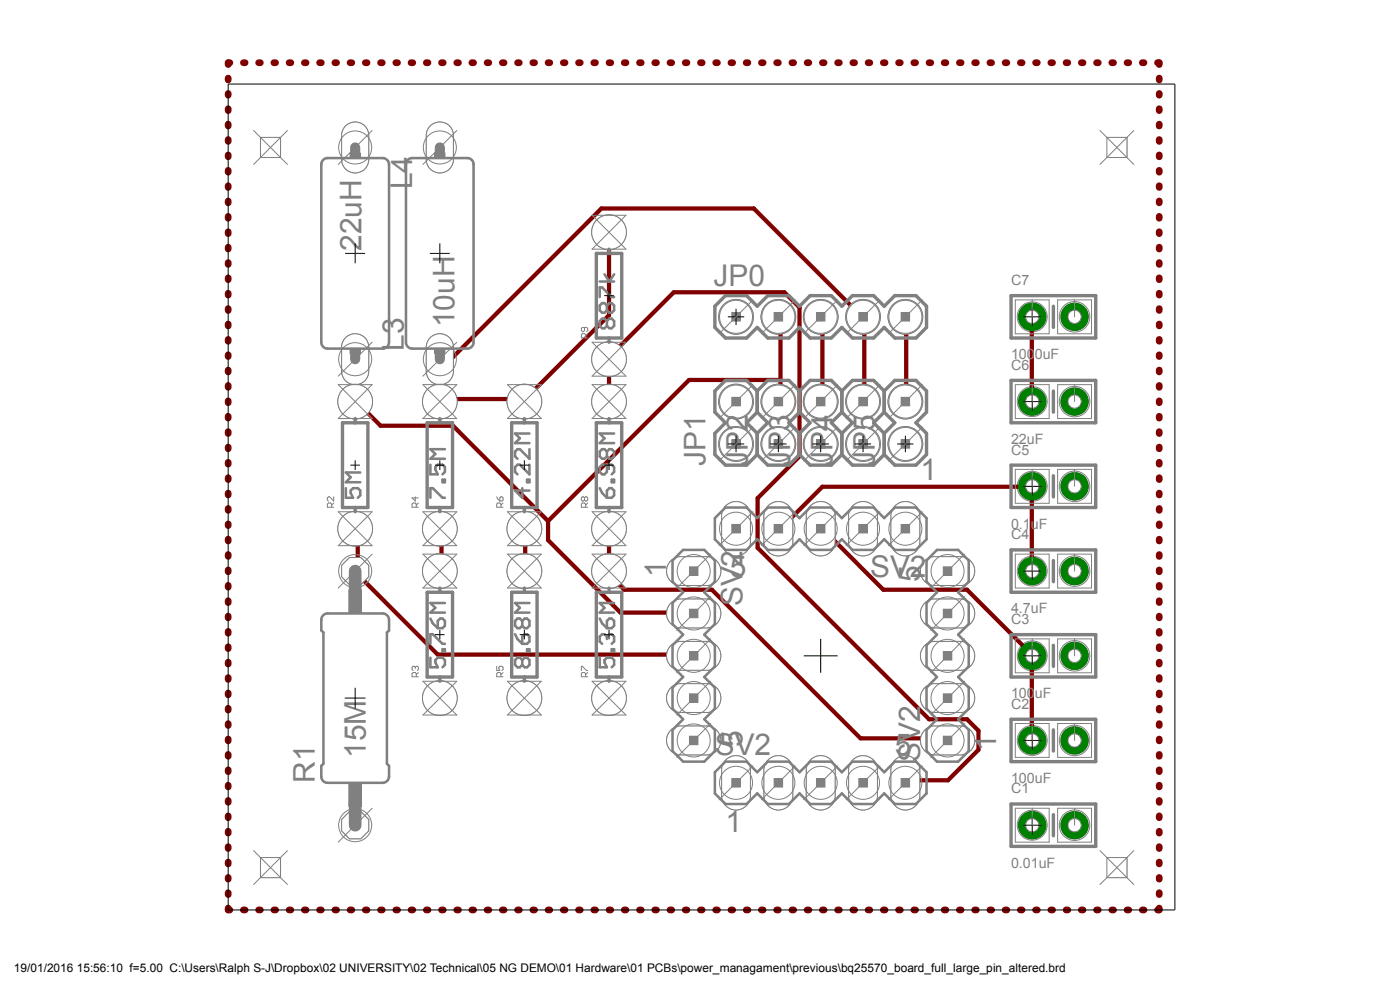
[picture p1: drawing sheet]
<svg xmlns="http://www.w3.org/2000/svg" width="420mm" height="297mm" viewBox="0 0 420 297" stroke-linecap="round" stroke-linejoin="round" font-family="sans-serif">
<defs><g id="words">
<g font-size="9" fill="#808080">
<text x="123.7" y="56.7" transform="rotate(-90 123.7 56.7)">L4</text>
<text x="108.5" y="75.2" transform="rotate(-90 108.5 75.2)">22uH</text>
<text x="214.1" y="85.8">JP0</text>
<text x="136.4" y="98.1" transform="rotate(-90 136.4 98.1)">10uH</text>
<text x="121.2" y="105.1" transform="rotate(-90 121.2 105.1)">L3</text>
<text x="211.7" y="139.8" transform="rotate(-90 211.7 139.8)">JP1</text>
<text x="224.4" y="139.8" transform="rotate(-90 224.4 139.8)">JP2</text>
<text x="237.1" y="139.8" transform="rotate(-90 237.1 139.8)">JP3</text>
<text x="249.8" y="139.8" transform="rotate(-90 249.8 139.8)">JP4</text>
<text x="262.5" y="139.8" transform="rotate(-90 262.5 139.8)">JP5</text>
<text x="276.1" y="143.8">1</text>
<text x="199.9" y="173" transform="rotate(-90 199.9 173)">1</text>
<text x="219" y="173.1">5</text>
<text x="261" y="173.1">SV2</text>
<text x="276.1" y="174.3" transform="rotate(-90 276.1 174.3)">5</text>
<text x="222.7" y="181.7" transform="rotate(-90 222.7 181.7)">SV2</text>
<text x="109.7" y="227.1" transform="rotate(-90 109.7 227.1)">15M</text>
<text x="214.5" y="226.4">SV2</text>
<text x="222.7" y="223.7" transform="rotate(-90 222.7 223.7)">5</text>
<text x="268.4" y="226.4">5</text>
<text x="298.9" y="225.1" transform="rotate(-90 298.9 225.1)">1</text>
<text x="276.1" y="228.3" transform="rotate(-90 276.1 228.3)">SV2</text>
<text x="94.5" y="234.6" transform="rotate(-90 94.5 234.6)">R1</text>
<text x="217.6" y="249.2">1</text>
</g>
<g font-size="4.3" fill="#808080">
<text x="303.3" y="85.4">C7</text>
<text x="303.3" y="107.7">1000uF</text>
<text x="303.3" y="110.8">C6</text>
<text x="303.3" y="136.2">C5</text>
<text x="303.3" y="133.1">22uF</text>
<text x="303.3" y="161.6">C4</text>
<text x="303.3" y="158.5">0.1uF</text>
<text x="303.3" y="183.9">4.7uF</text>
<text x="303.3" y="187">C3</text>
<text x="303.3" y="209.3">100uF</text>
<text x="303.3" y="212.4">C2</text>
<text x="303.3" y="237.8">C1</text>
<text x="303.3" y="234.6">100uF</text>
<text x="303.3" y="260">0.01uF</text>
</g>
<text font-size="3.6" x="4.2" y="291.3">19/01/2016 15:56:10 f=5.00 C:\Users\Ralph S-J\Dropbox\02 UNIVERSITY\02 Technical\05 NG DEMO\01 Hardware\01 PCBs\power_managament\previous\bq25570_board_full_large_pin_altered.brd</text>
</g></defs>
<circle cx="309.7" cy="247.3" r="4.5" fill="none" stroke="#808080" stroke-width=".3"/>
<circle cx="322.4" cy="247.3" r="4.6" fill="#fff"/>
<circle cx="322.4" cy="247.3" r="4.6" fill="none" stroke="#808080" stroke-width=".3"/>
<circle cx="309.7" cy="221.9" r="4.5" fill="#fff"/>
<circle cx="309.7" cy="221.9" r="4.5" fill="none" stroke="#808080" stroke-width=".3"/>
<circle cx="322.4" cy="221.9" r="4.6" fill="#fff"/>
<circle cx="322.4" cy="221.9" r="4.6" fill="none" stroke="#808080" stroke-width=".3"/>
<circle cx="309.7" cy="196.6" r="4.5" fill="#fff"/>
<circle cx="309.7" cy="196.6" r="4.5" fill="none" stroke="#808080" stroke-width=".3"/>
<circle cx="322.4" cy="196.6" r="4.6" fill="#fff"/>
<circle cx="322.4" cy="196.6" r="4.6" fill="none" stroke="#808080" stroke-width=".3"/>
<circle cx="309.7" cy="171.2" r="4.5" fill="#fff"/>
<circle cx="309.7" cy="171.2" r="4.5" fill="none" stroke="#808080" stroke-width=".3"/>
<circle cx="322.4" cy="171.2" r="4.6" fill="#fff"/>
<circle cx="322.4" cy="171.2" r="4.6" fill="none" stroke="#808080" stroke-width=".3"/>
<circle cx="309.7" cy="145.8" r="4.5" fill="#fff"/>
<circle cx="309.7" cy="145.8" r="4.5" fill="none" stroke="#808080" stroke-width=".3"/>
<circle cx="322.4" cy="145.8" r="4.6" fill="#fff"/>
<circle cx="322.4" cy="145.8" r="4.6" fill="none" stroke="#808080" stroke-width=".3"/>
<circle cx="309.7" cy="120.4" r="4.5" fill="#fff"/>
<circle cx="309.7" cy="120.4" r="4.5" fill="none" stroke="#808080" stroke-width=".3"/>
<circle cx="322.4" cy="120.4" r="4.6" fill="#fff"/>
<circle cx="322.4" cy="120.4" r="4.6" fill="none" stroke="#808080" stroke-width=".3"/>
<circle cx="309.7" cy="95" r="4.5" fill="#fff"/>
<circle cx="309.7" cy="95" r="4.5" fill="none" stroke="#808080" stroke-width=".3"/>
<circle cx="322.4" cy="95" r="4.6" fill="#fff"/>
<circle cx="322.4" cy="95" r="4.6" fill="none" stroke="#808080" stroke-width=".3"/>
<circle cx="220.8" cy="95" r="5.2" fill="#fff"/>
<circle cx="220.8" cy="95" r="5.2" fill="none" stroke="#808080" stroke-width=".3"/>
<circle cx="233.5" cy="95" r="5.2" fill="#fff"/>
<circle cx="233.5" cy="95" r="5.2" fill="none" stroke="#808080" stroke-width=".3"/>
<circle cx="246.2" cy="95" r="5.2" fill="#fff"/>
<circle cx="246.2" cy="95" r="5.2" fill="none" stroke="#808080" stroke-width=".3"/>
<circle cx="258.9" cy="95" r="5.2" fill="#fff"/>
<circle cx="258.9" cy="95" r="5.2" fill="none" stroke="#808080" stroke-width=".3"/>
<circle cx="271.6" cy="95" r="5.2" fill="#fff"/>
<circle cx="271.6" cy="95" r="5.2" fill="none" stroke="#808080" stroke-width=".3"/>
<circle cx="233.5" cy="133.1" r="5.2" fill="#fff"/>
<circle cx="233.5" cy="133.1" r="5.2" fill="none" stroke="#808080" stroke-width=".3"/>
<circle cx="233.5" cy="120.4" r="5.2" fill="#fff"/>
<circle cx="233.5" cy="120.4" r="5.2" fill="none" stroke="#808080" stroke-width=".3"/>
<circle cx="246.2" cy="133.1" r="5.2" fill="#fff"/>
<circle cx="246.2" cy="133.1" r="5.2" fill="none" stroke="#808080" stroke-width=".3"/>
<circle cx="246.2" cy="120.4" r="5.2" fill="#fff"/>
<circle cx="246.2" cy="120.4" r="5.2" fill="none" stroke="#808080" stroke-width=".3"/>
<circle cx="258.9" cy="133.1" r="5.2" fill="#fff"/>
<circle cx="258.9" cy="133.1" r="5.2" fill="none" stroke="#808080" stroke-width=".3"/>
<circle cx="258.9" cy="120.4" r="5.2" fill="#fff"/>
<circle cx="258.9" cy="120.4" r="5.2" fill="none" stroke="#808080" stroke-width=".3"/>
<circle cx="271.6" cy="133.1" r="5.2" fill="#fff"/>
<circle cx="271.6" cy="133.1" r="5.2" fill="none" stroke="#808080" stroke-width=".3"/>
<circle cx="271.6" cy="120.4" r="5.2" fill="#fff"/>
<circle cx="271.6" cy="120.4" r="5.2" fill="none" stroke="#808080" stroke-width=".3"/>
<path d="M128.8 101.5a4.1 4.1 0 0 1 4.3-1.3 4.1 4.1 0 0 1 2.9 3.5v7.9a4.1 4.1 0 0 1-4 3.7 4.1 4.1 0 0 1-4.1-3.7v-7.9z" fill-rule="evenodd" fill="#fff"/>
<path d="M128.8 101.5a4.1 4.1 0 0 1 4.3-1.3 4.1 4.1 0 0 1 2.9 3.5v7.9a4.1 4.1 0 0 1-4 3.7 4.1 4.1 0 0 1-4.1-3.7v-7.9z" fill="none" stroke="#808080" stroke-width=".3"/>
<path d="M128.8 38.1a4.1 4.1 0 0 1 4.3-1.4 4.1 4.1 0 0 1 2.9 3.6v7.8a4.1 4.1 0 0 1-4 3.7 4.1 4.1 0 0 1-4.1-3.7v-7.8z" fill-rule="evenodd" fill="#fff"/>
<path d="M128.8 38.1a4.1 4.1 0 0 1 4.3-1.4 4.1 4.1 0 0 1 2.9 3.6v7.8a4.1 4.1 0 0 1-4 3.7 4.1 4.1 0 0 1-4.1-3.7v-7.8z" fill="none" stroke="#808080" stroke-width=".3"/>
<path d="M103.4 38.1a4.1 4.1 0 0 1 4.3-1.4 4.1 4.1 0 0 1 2.9 3.6v7.8a4.1 4.1 0 0 1-4 3.7 4.1 4.1 0 0 1-4.1-3.7v-7.8z" fill-rule="evenodd" fill="#fff"/>
<path d="M103.4 38.1a4.1 4.1 0 0 1 4.3-1.4 4.1 4.1 0 0 1 2.9 3.6v7.8a4.1 4.1 0 0 1-4 3.7 4.1 4.1 0 0 1-4.1-3.7v-7.8z" fill="none" stroke="#808080" stroke-width=".3"/>
<path d="M103.4 101.5a4.1 4.1 0 0 1 4.3-1.3 4.1 4.1 0 0 1 2.9 3.5v7.9a4.1 4.1 0 0 1-4 3.7 4.1 4.1 0 0 1-4.1-3.7v-7.9z" fill-rule="evenodd" fill="#fff"/>
<path d="M103.4 101.5a4.1 4.1 0 0 1 4.3-1.3 4.1 4.1 0 0 1 2.9 3.5v7.9a4.1 4.1 0 0 1-4 3.7 4.1 4.1 0 0 1-4.1-3.7v-7.9z" fill="none" stroke="#808080" stroke-width=".3"/>
<circle cx="106.6" cy="247.3" r="4.4" fill="#fff"/>
<circle cx="106.6" cy="247.3" r="4.4" fill="none" stroke="#808080" stroke-width=".3"/>
<circle cx="106.6" cy="171.2" r="4.4" fill="#fff"/>
<circle cx="106.6" cy="171.2" r="4.4" fill="none" stroke="#808080" stroke-width=".3"/>
<circle cx="106.6" cy="158.5" r="5.2" fill="#fff"/>
<circle cx="106.6" cy="158.5" r="5.2" fill="none" stroke="#808080" stroke-width=".3"/>
<circle cx="106.6" cy="120.4" r="5.2" fill="#fff"/>
<circle cx="106.6" cy="120.4" r="5.2" fill="none" stroke="#808080" stroke-width=".3"/>
<circle cx="132" cy="209.2" r="5.2" fill="#fff"/>
<circle cx="132" cy="209.2" r="5.2" fill="none" stroke="#808080" stroke-width=".3"/>
<circle cx="132" cy="171.2" r="5.2" fill="#fff"/>
<circle cx="132" cy="171.2" r="5.2" fill="none" stroke="#808080" stroke-width=".3"/>
<circle cx="132" cy="158.5" r="5.2" fill="#fff"/>
<circle cx="132" cy="158.5" r="5.2" fill="none" stroke="#808080" stroke-width=".3"/>
<circle cx="132" cy="120.4" r="5.2" fill="#fff"/>
<circle cx="132" cy="120.4" r="5.2" fill="none" stroke="#808080" stroke-width=".3"/>
<circle cx="157.3" cy="209.2" r="5.2" fill="#fff"/>
<circle cx="157.3" cy="209.2" r="5.2" fill="none" stroke="#808080" stroke-width=".3"/>
<circle cx="157.3" cy="171.2" r="5.2" fill="#fff"/>
<circle cx="157.3" cy="171.2" r="5.2" fill="none" stroke="#808080" stroke-width=".3"/>
<circle cx="157.3" cy="158.5" r="5.2" fill="#fff"/>
<circle cx="157.3" cy="158.5" r="5.2" fill="none" stroke="#808080" stroke-width=".3"/>
<circle cx="157.3" cy="120.4" r="5.2" fill="#fff"/>
<circle cx="157.3" cy="120.4" r="5.2" fill="none" stroke="#808080" stroke-width=".3"/>
<circle cx="182.7" cy="209.2" r="5.2" fill="#fff"/>
<circle cx="182.7" cy="209.2" r="5.2" fill="none" stroke="#808080" stroke-width=".3"/>
<circle cx="182.7" cy="171.2" r="5.2" fill="#fff"/>
<circle cx="182.7" cy="171.2" r="5.2" fill="none" stroke="#808080" stroke-width=".3"/>
<circle cx="182.7" cy="158.5" r="5.2" fill="#fff"/>
<circle cx="182.7" cy="158.5" r="5.2" fill="none" stroke="#808080" stroke-width=".3"/>
<circle cx="182.7" cy="120.4" r="5.2" fill="#fff"/>
<circle cx="182.7" cy="120.4" r="5.2" fill="none" stroke="#808080" stroke-width=".3"/>
<circle cx="182.7" cy="107.7" r="5.2" fill="#fff"/>
<circle cx="182.7" cy="107.7" r="5.2" fill="none" stroke="#808080" stroke-width=".3"/>
<circle cx="182.7" cy="69.6" r="5.2" fill="#fff"/>
<circle cx="182.7" cy="69.6" r="5.2" fill="none" stroke="#808080" stroke-width=".3"/>
<path d="M218.1 227.5a4.3 4.3 0 0 1 7 2.9v8.4a4.3 4.3 0 0 1-4.3 4 4.3 4.3 0 0 1-4.3-4v-8.4a4.6 4.6 0 0 1 1.6-2.9z" fill-rule="evenodd" fill="#fff"/>
<path d="M218.1 227.5a4.3 4.3 0 0 1 7 2.9v8.4a4.3 4.3 0 0 1-4.3 4 4.3 4.3 0 0 1-4.3-4v-8.4a4.6 4.6 0 0 1 1.6-2.9z" fill="none" stroke="#808080" stroke-width=".3"/>
<path d="M230.8 227.5a4.3 4.3 0 0 1 7 2.9v8.4a4.3 4.3 0 0 1-4.3 4 4.3 4.3 0 0 1-4.3-4v-8.4a4.6 4.6 0 0 1 1.6-2.9z" fill-rule="evenodd" fill="#fff"/>
<path d="M230.8 227.5a4.3 4.3 0 0 1 7 2.9v8.4a4.3 4.3 0 0 1-4.3 4 4.3 4.3 0 0 1-4.3-4v-8.4a4.6 4.6 0 0 1 1.6-2.9z" fill="none" stroke="#808080" stroke-width=".3"/>
<path d="M243.5 227.5a4.3 4.3 0 0 1 7 2.9v8.4a4.3 4.3 0 0 1-4.3 4 4.3 4.3 0 0 1-4.3-4v-8.4a4.6 4.6 0 0 1 1.6-2.9z" fill-rule="evenodd" fill="#fff"/>
<path d="M242.9 228a4.3 4.3 0 0 1 4.6-1.3 4.3 4.3 0 0 1 3 3.7v8.4a4.3 4.3 0 0 1-4.3 4 4.3 4.3 0 0 1-4.3-4v-8.4l.2-.9z" fill="none" stroke="#808080" stroke-width=".3"/>
<path d="M256.2 227.5a4.3 4.3 0 0 1 7 2.9v8.4a4.3 4.3 0 0 1-4.3 4 4.3 4.3 0 0 1-4.3-4v-8.4a4.6 4.6 0 0 1 1.6-2.9z" fill-rule="evenodd" fill="#fff"/>
<path d="M255.6 228a4.3 4.3 0 0 1 4.6-1.3 4.3 4.3 0 0 1 3 3.7v8.4a4.3 4.3 0 0 1-4.3 4 4.3 4.3 0 0 1-4.3-4v-8.4l.2-.9z" fill="none" stroke="#808080" stroke-width=".3"/>
<path d="M268.9 227.5a4.3 4.3 0 0 1 7 2.9v8.4a4.3 4.3 0 0 1-4.3 4 4.3 4.3 0 0 1-4.3-4v-8.4a4.6 4.6 0 0 1 1.6-2.9z" fill-rule="evenodd" fill="#fff"/>
<path d="M268.3 228a4.3 4.3 0 0 1 4.6-1.3 4.3 4.3 0 0 1 3 3.7v8.4a4.3 4.3 0 0 1-4.3 4 4.3 4.3 0 0 1-4.3-4v-8.4l.2-.9z" fill="none" stroke="#808080" stroke-width=".3"/>
<path d="M268.9 151.3a4.3 4.3 0 0 1 7 2.9v8.5a4.3 4.3 0 0 1-4.3 3.9 4.3 4.3 0 0 1-4.3-3.9v-8.5a4.6 4.6 0 0 1 1.6-2.9z" fill-rule="evenodd" fill="#fff"/>
<path d="M268.3 151.9a4.3 4.3 0 0 1 4.6-1.4 4.3 4.3 0 0 1 3 3.7v8.5a4.3 4.3 0 0 1-4.3 3.9 4.3 4.3 0 0 1-4.3-3.9v-8.5l.2-.8z" fill="none" stroke="#808080" stroke-width=".3"/>
<path d="M256.2 151.3a4.3 4.3 0 0 1 7 2.9v8.5a4.3 4.3 0 0 1-4.3 3.9 4.3 4.3 0 0 1-4.3-3.9v-8.5a4.6 4.6 0 0 1 1.6-2.9z" fill-rule="evenodd" fill="#fff"/>
<path d="M255.6 151.9a4.3 4.3 0 0 1 4.6-1.4 4.3 4.3 0 0 1 3 3.7v8.5a4.3 4.3 0 0 1-4.3 3.9 4.3 4.3 0 0 1-4.3-3.9v-8.5l.2-.8z" fill="none" stroke="#808080" stroke-width=".3"/>
<path d="M243.5 151.3a4.3 4.3 0 0 1 7 2.9v8.5a4.3 4.3 0 0 1-4.3 3.9 4.3 4.3 0 0 1-4.3-3.9v-8.5a4.6 4.6 0 0 1 1.6-2.9z" fill-rule="evenodd" fill="#fff"/>
<path d="M242.9 151.9a4.3 4.3 0 0 1 4.6-1.4 4.3 4.3 0 0 1 3 3.7v8.5a4.3 4.3 0 0 1-4.3 3.9 4.3 4.3 0 0 1-4.3-3.9v-8.5l.2-.8z" fill="none" stroke="#808080" stroke-width=".3"/>
<path d="M230.8 151.3a4.3 4.3 0 0 1 7 2.9v8.5a4.3 4.3 0 0 1-4.3 3.9 4.3 4.3 0 0 1-4.3-3.9v-8.5a4.6 4.6 0 0 1 1.6-2.9z" fill-rule="evenodd" fill="#fff"/>
<path d="M230.8 151.3a4.3 4.3 0 0 1 7 2.9v8.5a4.3 4.3 0 0 1-4.3 3.9 4.3 4.3 0 0 1-4.3-3.9v-8.5a4.6 4.6 0 0 1 1.6-2.9z" fill="none" stroke="#808080" stroke-width=".3"/>
<path d="M218.1 151.3a4.3 4.3 0 0 1 7 2.9v8.5a4.3 4.3 0 0 1-4.3 3.9 4.3 4.3 0 0 1-4.3-3.9v-8.5a4.6 4.6 0 0 1 1.6-2.9z" fill-rule="evenodd" fill="#fff"/>
<path d="M218.1 151.3a4.3 4.3 0 0 1 7 2.9v8.5a4.3 4.3 0 0 1-4.3 3.9 4.3 4.3 0 0 1-4.3-3.9v-8.5a4.6 4.6 0 0 1 1.6-2.9z" fill="none" stroke="#808080" stroke-width=".3"/>
<path d="M201 168.4a4.6 4.6 0 0 1 2.9-1.6h8.4a4.3 4.3 0 0 1 4 4.4 4.3 4.3 0 0 1-4 4.3h-8.4a4.4 4.4 0 0 1-2.9-7.1z" fill-rule="evenodd" fill="#fff"/>
<path d="M201.5 167.8l1.5-.8 .9-.2h8.4a4.3 4.3 0 0 1 4 4.4 4.3 4.3 0 0 1-4 4.3h-8.4a4.3 4.3 0 0 1-3.7-3.1 4.3 4.3 0 0 1 1.3-4.6z" fill="none" stroke="#808080" stroke-width=".3"/>
<path d="M201 181.1a4.6 4.6 0 0 1 2.9-1.6h8.4a4.3 4.3 0 0 1 4 4.4 4.3 4.3 0 0 1-4 4.3h-8.4a4.4 4.4 0 0 1-2.9-7.1z" fill-rule="evenodd" fill="#fff"/>
<path d="M201.5 180.5l1.5-.8 .9-.2h8.4a4.3 4.3 0 0 1 4 4.4 4.3 4.3 0 0 1-4 4.3h-8.4a4.3 4.3 0 0 1-3.7-3.1 4.3 4.3 0 0 1 1.3-4.6z" fill="none" stroke="#808080" stroke-width=".3"/>
<path d="M201 193.8a4.6 4.6 0 0 1 2.9-1.6h8.4a4.3 4.3 0 0 1 4 4.4 4.3 4.3 0 0 1-4 4.3h-8.4a4.4 4.4 0 0 1-2.9-7.1z" fill-rule="evenodd" fill="#fff"/>
<path d="M201.5 193.2l1.5-.8 .9-.2h8.4a4.3 4.3 0 0 1 4 4.4 4.3 4.3 0 0 1-4 4.3h-8.4a4.3 4.3 0 0 1-3.7-3.1 4.3 4.3 0 0 1 1.3-4.6z" fill="none" stroke="#808080" stroke-width=".3"/>
<path d="M201 206.5a4.6 4.6 0 0 1 2.9-1.6h8.4a4.3 4.3 0 0 1 4 4.3 4.3 4.3 0 0 1-4 4.3h-8.4a4.4 4.4 0 0 1-2.9-7z" fill-rule="evenodd" fill="#fff"/>
<path d="M201.5 205.9l1.5-.8 .9-.2h8.4a4.3 4.3 0 0 1 4 4.3 4.3 4.3 0 0 1-4 4.3h-8.4a4.3 4.3 0 0 1-3.7-3 4.3 4.3 0 0 1 1.3-4.6z" fill="none" stroke="#808080" stroke-width=".3"/>
<path d="M201.5 218.6l1.5-.8 .9-.2h8.4a4.3 4.3 0 0 1 4 4.3 4.3 4.3 0 0 1-4 4.3h-8.4a4.3 4.3 0 0 1-3.7-3 4.3 4.3 0 0 1 1.3-4.6z" fill-rule="evenodd" fill="#fff"/>
<path d="M201.5 218.6l1.5-.8 .9-.2h8.4a4.3 4.3 0 0 1 4 4.3 4.3 4.3 0 0 1-4 4.3h-8.4a4.3 4.3 0 0 1-3.7-3 4.3 4.3 0 0 1 1.3-4.6z" fill="none" stroke="#808080" stroke-width=".3"/>
<path d="M277.7 218.6l1.5-.8 .8-.2h8.5a4.3 4.3 0 0 1 3.9 4.3 4.3 4.3 0 0 1-3.9 4.3h-8.5a4.3 4.3 0 0 1-3.7-3 4.3 4.3 0 0 1 1.4-4.6z" fill-rule="evenodd" fill="#fff"/>
<path d="M277.7 218.6l1.5-.8 .8-.2h8.5a4.3 4.3 0 0 1 3.9 4.3 4.3 4.3 0 0 1-3.9 4.3h-8.5a4.3 4.3 0 0 1-3.7-3 4.3 4.3 0 0 1 1.4-4.6z" fill="none" stroke="#808080" stroke-width=".3"/>
<path d="M277.1 206.5a4.6 4.6 0 0 1 2.9-1.6h8.5a4.3 4.3 0 0 1 3.9 4.3 4.3 4.3 0 0 1-3.9 4.3h-8.5a4.4 4.4 0 0 1-2.9-7z" fill-rule="evenodd" fill="#fff"/>
<path d="M277.7 205.9l1.5-.8 .8-.2h8.5a4.3 4.3 0 0 1 3.9 4.3 4.3 4.3 0 0 1-3.9 4.3h-8.5a4.3 4.3 0 0 1-3.7-3 4.3 4.3 0 0 1 1.4-4.6z" fill="none" stroke="#808080" stroke-width=".3"/>
<path d="M277.1 193.8a4.6 4.6 0 0 1 2.9-1.6h8.5a4.3 4.3 0 0 1 3.9 4.4 4.3 4.3 0 0 1-3.9 4.3h-8.5a4.4 4.4 0 0 1-2.9-7.1z" fill-rule="evenodd" fill="#fff"/>
<path d="M277.7 193.2l1.5-.8 .8-.2h8.5a4.3 4.3 0 0 1 3.9 4.4 4.3 4.3 0 0 1-3.9 4.3h-8.5a4.3 4.3 0 0 1-3.7-3.1 4.3 4.3 0 0 1 1.4-4.6z" fill="none" stroke="#808080" stroke-width=".3"/>
<path d="M277.1 181.1a4.6 4.6 0 0 1 2.9-1.6h8.5a4.3 4.3 0 0 1 3.9 4.4 4.3 4.3 0 0 1-3.9 4.3h-8.5a4.4 4.4 0 0 1-2.9-7.1z" fill-rule="evenodd" fill="#fff"/>
<path d="M277.7 180.5l1.5-.8 .8-.2h8.5a4.3 4.3 0 0 1 3.9 4.4 4.3 4.3 0 0 1-3.9 4.3h-8.5a4.3 4.3 0 0 1-3.7-3.1 4.3 4.3 0 0 1 1.4-4.6z" fill="none" stroke="#808080" stroke-width=".3"/>
<path d="M277.1 168.4a4.6 4.6 0 0 1 2.9-1.6h8.5a4.3 4.3 0 0 1 3.9 4.4 4.3 4.3 0 0 1-3.9 4.3h-8.5a4.4 4.4 0 0 1-2.9-7.1z" fill-rule="evenodd" fill="#fff"/>
<path d="M277.7 167.8l1.5-.8 .8-.2h8.5a4.3 4.3 0 0 1 3.9 4.4 4.3 4.3 0 0 1-3.9 4.3h-8.5a4.3 4.3 0 0 1-3.7-3.1 4.3 4.3 0 0 1 1.4-4.6z" fill="none" stroke="#808080" stroke-width=".3"/>
<circle cx="220.8" cy="133.1" r="5.2" fill="#fff"/>
<circle cx="220.8" cy="133.1" r="5.2" fill="none" stroke="#808080" stroke-width=".3"/>
<circle cx="220.8" cy="120.4" r="5.2" fill="#fff"/>
<circle cx="220.8" cy="120.4" r="5.2" fill="none" stroke="#808080" stroke-width=".3"/>
<path d="M78.1 257h6.1v6h-6.1z" fill-rule="evenodd" fill="#fff"/>
<path d="M78.1 257h6.1v6h-6.1z" fill="none" stroke="#808080" stroke-width=".3"/>
<path d="M332.1 257h6v6h-6z" fill-rule="evenodd" fill="#fff"/>
<path d="M332.1 257h6v6h-6z" fill="none" stroke="#808080" stroke-width=".3"/>
<path d="M332.1 41.2h6v6h-6z" fill-rule="evenodd" fill="#fff"/>
<path d="M332.1 41.2h6v6h-6z" fill="none" stroke="#808080" stroke-width=".3"/>
<path d="M78.1 41.2h6.1v6h-6.1z" fill-rule="evenodd" fill="#fff"/>
<path d="M78.1 41.2h6.1v6h-6.1z" fill="none" stroke="#808080" stroke-width=".3"/>
<g fill="none" stroke="#800000" stroke-width="2">
<path d="M69 18.8h-.5v.5M73 18.8h.5M77.6 18.8h.5M82.2 18.8h.5M86.7 18.8h.5M91.3 18.8h.5M95.9 18.8h.5M100.5 18.8h.5M105 18.8h.5M109.6 18.8h.5M114.2 18.8h.5M118.7 18.8h.6"/>
<path d="M123.3 18.8h.5M127.9 18.8h.5M132.5 18.8h.5M137 18.8h.5M141.6 18.8h.5M146.1 18.8h.5M150.7 18.8h.5M155.3 18.8h.5M159.9 18.8h.5M164.4 18.8h.5M169 18.8h.5M173.6 18.8h.5"/>
<path d="M178.1 18.8h.5M182.7 18.8h.5M187.3 18.8h.5M191.9 18.8h.5M196.4 18.8h.5M201 18.8h.5M205.6 18.8h.5M210.1 18.8h.6M214.7 18.8h.5M219.3 18.8h.5M223.9 18.8h.5M228.4 18.8h.5"/>
<path d="M233 18.8h.5M237.6 18.8h.5M242.1 18.8h.6M246.7 18.8h.5M251.3 18.8h.5M255.9 18.8h.5M260.4 18.8h.5M265 18.8h.5M269.6 18.8h.5M274.2 18.8h.5M278.7 18.8h.5M283.3 18.8h.5"/>
<path d="M287.8 18.8h.5M292.4 18.8h.5M297 18.8h.5M301.5 18.8h.5M306.1 18.8h.5M310.7 18.8h.5M315.3 18.8h.5M319.8 18.8h.5M324.4 18.8h.5M329 18.8h.5M333.5 18.8h.6M338.1 18.8h.5"/>
<path d="M342.7 18.8h.5M347.3 18.8h.5v.5M68.5 23.4v.6M68.5 28v.5M68.5 32.6v.5M68.5 37.2v.6M347.8 23.4v.6M347.8 28v.5M347.8 32.6v.5M347.8 37.2v.6M68.5 41.8v.6M68.5 46.4v.6"/>
<path d="M68.5 51.1v.5M68.5 55.7v.5M347.8 41.8v.6M347.8 46.4v.6M347.8 51.1v.5M347.8 55.7v.5M68.5 60.2v.6M68.5 64.9v.5M68.5 69.5v.5M68.5 74.1v.5M68.5 78.7v.5M347.8 60.2v.6"/>
<path d="M347.8 64.9v.5M347.8 69.5v.5M347.8 74.1v.5M347.8 78.7v.5M68.5 83.3v.5M68.5 87.9v.5M68.5 92.5v.5M68.5 97.1v.6M347.8 83.3v.5M347.8 87.9v.5M347.8 92.5v.5M347.8 97.1v.6"/>
<path d="M68.5 101.7v.6M68.5 106.3v.5M68.5 110.9v.6M68.5 115.5v.6M347.8 101.7v.6M347.8 106.3v.5M347.8 110.9v.6M347.8 115.5v.6M68.5 120.1v.6M68.5 124.8v.5M68.5 129.4v.5M68.5 134v.5"/>
<path d="M68.5 138.6v.5M347.8 120.1v.6M347.8 124.8v.5M347.8 129.4v.5M347.8 134v.5M347.8 138.6v.5M68.5 143.2v.5M68.5 147.8v.5M68.5 152.4v.6M68.5 157v.5M347.8 143.2v.5M347.8 147.8v.5"/>
<path d="M347.8 152.4v.6M347.8 157v.5M68.5 161.6v.5M68.5 166.2v.6M68.5 170.8v.6M68.5 175.4v.6M347.8 161.6v.5M347.8 166.2v.6M347.8 170.8v.6M347.8 175.4v.6M68.5 180v.6M68.5 184.7v.5"/>
<path d="M68.5 189.2v.6M68.5 193.8v.6M68.5 198.5v.5M347.8 180v.6M347.8 184.7v.5M347.8 189.2v.6M347.8 193.8v.6M347.8 198.5v.5M68.5 203.1v.5M68.5 207.7v.5M68.5 212.3v.5M68.5 216.9v.5"/>
<path d="M347.8 203.1v.5M347.8 207.7v.5M347.8 212.3v.5M347.8 216.9v.5M68.5 221.5v.5M68.5 226.1v.6M68.5 230.7v.6M68.5 235.3v.5M68.5 239.9v.6M347.8 221.5v.5M347.8 226.1v.6M347.8 230.7v.6"/>
<path d="M347.8 235.3v.5M347.8 239.9v.6M68.5 244.5v.6M68.5 249.1v.6M68.5 253.7v.6M68.5 258.4v.5M347.8 244.5v.6M347.8 249.1v.6M347.8 253.7v.6M347.8 258.4v.5M68.5 272.2v.5h.5M68.5 263v.5"/>
<path d="M68.5 267.5v.6M73 272.7h.5M77.6 272.7h.5M82.2 272.7h.5M86.7 272.7h.5M91.3 272.7h.5M95.9 272.7h.5M100.5 272.7h.5M105 272.7h.5M109.6 272.7h.5M114.2 272.7h.5M118.7 272.7h.6"/>
<path d="M123.3 272.7h.5M127.9 272.7h.5M132.5 272.7h.5M137 272.7h.5M141.6 272.7h.5M146.1 272.7h.5M150.7 272.7h.5M155.3 272.7h.5M159.9 272.7h.5M164.4 272.7h.5M169 272.7h.5M173.6 272.7h.5"/>
<path d="M178.1 272.7h.5M182.7 272.7h.5M187.3 272.7h.5M191.9 272.7h.5M196.4 272.7h.5M201 272.7h.5M205.6 272.7h.5M210.1 272.7h.6M214.7 272.7h.5M219.3 272.7h.5M223.9 272.7h.5M228.4 272.7h.5"/>
<path d="M233 272.7h.5M237.6 272.7h.5M242.1 272.7h.6M246.7 272.7h.5M251.3 272.7h.5M255.9 272.7h.5M260.4 272.7h.5M265 272.7h.5M269.6 272.7h.5M274.2 272.7h.5M278.7 272.7h.5M283.3 272.7h.5"/>
<path d="M287.8 272.7h.5M292.4 272.7h.5M297 272.7h.5M301.5 272.7h.5M306.1 272.7h.5M310.7 272.7h.5M315.3 272.7h.5M319.8 272.7h.5M324.4 272.7h.5M329 272.7h.5M333.5 272.7h.6M338.1 272.7h.5"/>
<path d="M342.7 272.7h.5M347.8 272.2v.5h-.5M347.8 263v.5M347.8 267.5v.6"/>
</g>
<g fill="none" stroke="#800000" stroke-width="1.3">
<path d="M182.7 69.6v24.8l-25.1 25.2-.3 .8-.9-.8h-23.9l-.5 .8M233.5 95l.6 .6v24l-.6 .8M246.2 95l.5 .6v24l-.5 .8M271.6 95l.3 .6v24l-.3 .8M309.7 95v25.4M106.6 107.7l.7 .5v11.4l-.7 .8 .7 .3 6.9 6.9h21.7l28.5 28.6M132 107.7l.5-.7h3.4l44.5-44.5h45.7l32 31.9 .8 .6 .4 .6v24l-.4 .8M234.1 113.9h-27.4l-42.3 42.3M182.7 120.4v-13.4l19.4-19.4h33.2l4.6 4.6v44.5l-12.6 12.6v14.9l51.4 51.4h11.4l3.4 3.4v5.7l-9.1 9.1h-12.5l-.3 .8M106.6 158.5h.7v12.5l-.7 .2 .7 1 24 24h76.6l.2 .4M132 158.5h.5v12.5l-.5 .2M157.3 158.5h.3v12.5l-.3 .2"/>
<path d="M164.4 156.2v5.7l21.7 21.7h21.8l.2 .3M182.7 158.5v13.7l4.6 4.5h26.3l44.5 44.6h25.2l1 .6M246.2 158.5h.5l18.3 18.2h25.1l19.4 19.5 .2 25.7M309.5 145.9l.2 25.3M309.5 145.9h-62.8l-12.6 12.6h-.6M309.7 145.8l-.2 .1"/>
</g>
<circle cx="309.7" cy="247.3" r="4.1" fill="#008000"/>
<circle cx="309.7" cy="247.3" r="4.1" fill="none" stroke="#008000" stroke-width=".3"/>
<circle cx="309.7" cy="247.3" r="1.74" fill="#fff"/>
<circle cx="309.7" cy="247.3" r="1.74" fill="none" stroke="#000" stroke-width=".3"/>
<circle cx="322.4" cy="247.3" r="4.1" fill="#008000"/>
<circle cx="322.4" cy="247.3" r="4.1" fill="none" stroke="#008000" stroke-width=".3"/>
<circle cx="322.4" cy="247.3" r="1.74" fill="#fff"/>
<circle cx="322.4" cy="247.3" r="1.74" fill="none" stroke="#000" stroke-width=".3"/>
<circle cx="309.7" cy="221.9" r="4.1" fill="#008000"/>
<circle cx="309.7" cy="221.9" r="4.1" fill="none" stroke="#008000" stroke-width=".3"/>
<circle cx="309.7" cy="221.9" r="1.74" fill="#fff"/>
<circle cx="309.7" cy="221.9" r="1.74" fill="none" stroke="#000" stroke-width=".3"/>
<circle cx="322.4" cy="221.9" r="4.1" fill="#008000"/>
<circle cx="322.4" cy="221.9" r="4.1" fill="none" stroke="#008000" stroke-width=".3"/>
<circle cx="322.4" cy="221.9" r="1.74" fill="#fff"/>
<circle cx="322.4" cy="221.9" r="1.74" fill="none" stroke="#000" stroke-width=".3"/>
<circle cx="309.7" cy="196.6" r="4.1" fill="#008000"/>
<circle cx="309.7" cy="196.6" r="4.1" fill="none" stroke="#008000" stroke-width=".3"/>
<circle cx="309.7" cy="196.6" r="1.74" fill="#fff"/>
<circle cx="309.7" cy="196.6" r="1.74" fill="none" stroke="#000" stroke-width=".3"/>
<circle cx="322.4" cy="196.6" r="4.1" fill="#008000"/>
<circle cx="322.4" cy="196.6" r="4.1" fill="none" stroke="#008000" stroke-width=".3"/>
<circle cx="322.4" cy="196.6" r="1.74" fill="#fff"/>
<circle cx="322.4" cy="196.6" r="1.74" fill="none" stroke="#000" stroke-width=".3"/>
<circle cx="309.7" cy="171.2" r="4.1" fill="#008000"/>
<circle cx="309.7" cy="171.2" r="4.1" fill="none" stroke="#008000" stroke-width=".3"/>
<circle cx="309.7" cy="171.2" r="1.74" fill="#fff"/>
<circle cx="309.7" cy="171.2" r="1.74" fill="none" stroke="#000" stroke-width=".3"/>
<circle cx="322.4" cy="171.2" r="4.1" fill="#008000"/>
<circle cx="322.4" cy="171.2" r="4.1" fill="none" stroke="#008000" stroke-width=".3"/>
<circle cx="322.4" cy="171.2" r="1.74" fill="#fff"/>
<circle cx="322.4" cy="171.2" r="1.74" fill="none" stroke="#000" stroke-width=".3"/>
<circle cx="309.7" cy="145.8" r="4.1" fill="#008000"/>
<circle cx="309.7" cy="145.8" r="4.1" fill="none" stroke="#008000" stroke-width=".3"/>
<circle cx="309.7" cy="145.8" r="1.74" fill="#fff"/>
<circle cx="309.7" cy="145.8" r="1.74" fill="none" stroke="#000" stroke-width=".3"/>
<circle cx="322.4" cy="145.8" r="4.1" fill="#008000"/>
<circle cx="322.4" cy="145.8" r="4.1" fill="none" stroke="#008000" stroke-width=".3"/>
<circle cx="322.4" cy="145.8" r="1.74" fill="#fff"/>
<circle cx="322.4" cy="145.8" r="1.74" fill="none" stroke="#000" stroke-width=".3"/>
<circle cx="309.7" cy="120.4" r="4.1" fill="#008000"/>
<circle cx="309.7" cy="120.4" r="4.1" fill="none" stroke="#008000" stroke-width=".3"/>
<circle cx="309.7" cy="120.4" r="1.74" fill="#fff"/>
<circle cx="309.7" cy="120.4" r="1.74" fill="none" stroke="#000" stroke-width=".3"/>
<circle cx="322.4" cy="120.4" r="4.1" fill="#008000"/>
<circle cx="322.4" cy="120.4" r="4.1" fill="none" stroke="#008000" stroke-width=".3"/>
<circle cx="322.4" cy="120.4" r="1.74" fill="#fff"/>
<circle cx="322.4" cy="120.4" r="1.74" fill="none" stroke="#000" stroke-width=".3"/>
<circle cx="309.7" cy="95" r="4.1" fill="#008000"/>
<circle cx="309.7" cy="95" r="4.1" fill="none" stroke="#008000" stroke-width=".3"/>
<circle cx="309.7" cy="95" r="1.74" fill="#fff"/>
<circle cx="309.7" cy="95" r="1.74" fill="none" stroke="#000" stroke-width=".3"/>
<circle cx="322.4" cy="95" r="4.1" fill="#008000"/>
<circle cx="322.4" cy="95" r="4.1" fill="none" stroke="#008000" stroke-width=".3"/>
<circle cx="322.4" cy="95" r="1.74" fill="#fff"/>
<circle cx="322.4" cy="95" r="1.74" fill="none" stroke="#000" stroke-width=".3"/>
<circle cx="220.8" cy="95" r="4.7" fill="#008000"/>
<circle cx="220.8" cy="95" r="4.7" fill="none" stroke="#008000" stroke-width=".3"/>
<circle cx="220.8" cy="95" r="2.54" fill="#fff"/>
<circle cx="220.8" cy="95" r="2.54" fill="none" stroke="#000" stroke-width=".3"/>
<circle cx="233.5" cy="95" r="4.7" fill="#008000"/>
<circle cx="233.5" cy="95" r="4.7" fill="none" stroke="#008000" stroke-width=".3"/>
<circle cx="233.5" cy="95" r="2.54" fill="#fff"/>
<circle cx="233.5" cy="95" r="2.54" fill="none" stroke="#000" stroke-width=".3"/>
<circle cx="246.2" cy="95" r="4.7" fill="#008000"/>
<circle cx="246.2" cy="95" r="4.7" fill="none" stroke="#008000" stroke-width=".3"/>
<circle cx="246.2" cy="95" r="2.54" fill="#fff"/>
<circle cx="246.2" cy="95" r="2.54" fill="none" stroke="#000" stroke-width=".3"/>
<circle cx="258.9" cy="95" r="4.7" fill="#008000"/>
<circle cx="258.9" cy="95" r="4.7" fill="none" stroke="#008000" stroke-width=".3"/>
<circle cx="258.9" cy="95" r="2.54" fill="#fff"/>
<circle cx="258.9" cy="95" r="2.54" fill="none" stroke="#000" stroke-width=".3"/>
<circle cx="271.6" cy="95" r="4.7" fill="#008000"/>
<circle cx="271.6" cy="95" r="4.7" fill="none" stroke="#008000" stroke-width=".3"/>
<circle cx="271.6" cy="95" r="2.54" fill="#fff"/>
<circle cx="271.6" cy="95" r="2.54" fill="none" stroke="#000" stroke-width=".3"/>
<circle cx="233.5" cy="133.1" r="4.7" fill="#008000"/>
<circle cx="233.5" cy="133.1" r="4.7" fill="none" stroke="#008000" stroke-width=".3"/>
<circle cx="233.5" cy="133.1" r="2.54" fill="#fff"/>
<circle cx="233.5" cy="133.1" r="2.54" fill="none" stroke="#000" stroke-width=".3"/>
<circle cx="233.5" cy="120.4" r="4.7" fill="#008000"/>
<circle cx="233.5" cy="120.4" r="4.7" fill="none" stroke="#008000" stroke-width=".3"/>
<circle cx="233.5" cy="120.4" r="2.54" fill="#fff"/>
<circle cx="233.5" cy="120.4" r="2.54" fill="none" stroke="#000" stroke-width=".3"/>
<circle cx="246.2" cy="133.1" r="4.7" fill="#008000"/>
<circle cx="246.2" cy="133.1" r="4.7" fill="none" stroke="#008000" stroke-width=".3"/>
<circle cx="246.2" cy="133.1" r="2.54" fill="#fff"/>
<circle cx="246.2" cy="133.1" r="2.54" fill="none" stroke="#000" stroke-width=".3"/>
<circle cx="246.2" cy="120.4" r="4.7" fill="#008000"/>
<circle cx="246.2" cy="120.4" r="4.7" fill="none" stroke="#008000" stroke-width=".3"/>
<circle cx="246.2" cy="120.4" r="2.54" fill="#fff"/>
<circle cx="246.2" cy="120.4" r="2.54" fill="none" stroke="#000" stroke-width=".3"/>
<circle cx="258.9" cy="133.1" r="4.7" fill="#008000"/>
<circle cx="258.9" cy="133.1" r="4.7" fill="none" stroke="#008000" stroke-width=".3"/>
<circle cx="258.9" cy="133.1" r="2.54" fill="#fff"/>
<circle cx="258.9" cy="133.1" r="2.54" fill="none" stroke="#000" stroke-width=".3"/>
<circle cx="258.9" cy="120.4" r="4.7" fill="#008000"/>
<circle cx="258.9" cy="120.4" r="4.7" fill="none" stroke="#008000" stroke-width=".3"/>
<circle cx="258.9" cy="120.4" r="2.54" fill="#fff"/>
<circle cx="258.9" cy="120.4" r="2.54" fill="none" stroke="#000" stroke-width=".3"/>
<circle cx="271.6" cy="133.1" r="4.7" fill="#008000"/>
<circle cx="271.6" cy="133.1" r="4.7" fill="none" stroke="#008000" stroke-width=".3"/>
<circle cx="271.6" cy="133.1" r="2.54" fill="#fff"/>
<circle cx="271.6" cy="133.1" r="2.54" fill="none" stroke="#000" stroke-width=".3"/>
<circle cx="271.6" cy="120.4" r="4.7" fill="#008000"/>
<circle cx="271.6" cy="120.4" r="4.7" fill="none" stroke="#008000" stroke-width=".3"/>
<circle cx="271.6" cy="120.4" r="2.54" fill="#fff"/>
<circle cx="271.6" cy="120.4" r="2.54" fill="none" stroke="#000" stroke-width=".3"/>
<path d="M132 104.1v7.1" fill="none" stroke="#008000" stroke-width="7.1"/>
<circle cx="132" cy="107.7" r="2.29" fill="#fff"/>
<circle cx="132" cy="107.7" r="2.29" fill="none" stroke="#000" stroke-width=".3"/>
<path d="M132 40.6v7.2" fill="none" stroke="#008000" stroke-width="7.1"/>
<circle cx="132" cy="44.2" r="2.29" fill="#fff"/>
<circle cx="132" cy="44.2" r="2.29" fill="none" stroke="#000" stroke-width=".3"/>
<path d="M106.6 40.6v7.2" fill="none" stroke="#008000" stroke-width="7.1"/>
<circle cx="106.6" cy="44.2" r="2.29" fill="#fff"/>
<circle cx="106.6" cy="44.2" r="2.29" fill="none" stroke="#000" stroke-width=".3"/>
<path d="M106.6 104.1v7.1" fill="none" stroke="#008000" stroke-width="7.1"/>
<circle cx="106.6" cy="107.7" r="2.29" fill="#fff"/>
<circle cx="106.6" cy="107.7" r="2.29" fill="none" stroke="#000" stroke-width=".3"/>
<circle cx="106.6" cy="247.3" r="3.9" fill="#008000"/>
<circle cx="106.6" cy="247.3" r="3.9" fill="none" stroke="#008000" stroke-width=".3"/>
<circle cx="106.6" cy="247.3" r="2.29" fill="#fff"/>
<circle cx="106.6" cy="247.3" r="2.29" fill="none" stroke="#000" stroke-width=".3"/>
<circle cx="106.6" cy="171.2" r="3.9" fill="#008000"/>
<circle cx="106.6" cy="171.2" r="3.9" fill="none" stroke="#008000" stroke-width=".3"/>
<circle cx="106.6" cy="171.2" r="2.29" fill="#fff"/>
<circle cx="106.6" cy="171.2" r="2.29" fill="none" stroke="#000" stroke-width=".3"/>
<circle cx="106.6" cy="158.5" r="4.7" fill="#008000"/>
<circle cx="106.6" cy="158.5" r="4.7" fill="none" stroke="#008000" stroke-width=".3"/>
<circle cx="106.6" cy="158.5" r="2.24" fill="#fff"/>
<circle cx="106.6" cy="158.5" r="2.24" fill="none" stroke="#000" stroke-width=".3"/>
<circle cx="106.6" cy="120.4" r="4.7" fill="#008000"/>
<circle cx="106.6" cy="120.4" r="4.7" fill="none" stroke="#008000" stroke-width=".3"/>
<circle cx="106.6" cy="120.4" r="2.24" fill="#fff"/>
<circle cx="106.6" cy="120.4" r="2.24" fill="none" stroke="#000" stroke-width=".3"/>
<circle cx="132" cy="209.2" r="4.7" fill="#008000"/>
<circle cx="132" cy="209.2" r="4.7" fill="none" stroke="#008000" stroke-width=".3"/>
<circle cx="132" cy="209.2" r="2.24" fill="#fff"/>
<circle cx="132" cy="209.2" r="2.24" fill="none" stroke="#000" stroke-width=".3"/>
<circle cx="132" cy="171.2" r="4.7" fill="#008000"/>
<circle cx="132" cy="171.2" r="4.7" fill="none" stroke="#008000" stroke-width=".3"/>
<circle cx="132" cy="171.2" r="2.24" fill="#fff"/>
<circle cx="132" cy="171.2" r="2.24" fill="none" stroke="#000" stroke-width=".3"/>
<circle cx="132" cy="158.5" r="4.7" fill="#008000"/>
<circle cx="132" cy="158.5" r="4.7" fill="none" stroke="#008000" stroke-width=".3"/>
<circle cx="132" cy="158.5" r="2.24" fill="#fff"/>
<circle cx="132" cy="158.5" r="2.24" fill="none" stroke="#000" stroke-width=".3"/>
<circle cx="132" cy="120.4" r="4.7" fill="#008000"/>
<circle cx="132" cy="120.4" r="4.7" fill="none" stroke="#008000" stroke-width=".3"/>
<circle cx="132" cy="120.4" r="2.24" fill="#fff"/>
<circle cx="132" cy="120.4" r="2.24" fill="none" stroke="#000" stroke-width=".3"/>
<circle cx="157.3" cy="209.2" r="4.7" fill="#008000"/>
<circle cx="157.3" cy="209.2" r="4.7" fill="none" stroke="#008000" stroke-width=".3"/>
<circle cx="157.3" cy="209.2" r="2.24" fill="#fff"/>
<circle cx="157.3" cy="209.2" r="2.24" fill="none" stroke="#000" stroke-width=".3"/>
<circle cx="157.3" cy="171.2" r="4.7" fill="#008000"/>
<circle cx="157.3" cy="171.2" r="4.7" fill="none" stroke="#008000" stroke-width=".3"/>
<circle cx="157.3" cy="171.2" r="2.24" fill="#fff"/>
<circle cx="157.3" cy="171.2" r="2.24" fill="none" stroke="#000" stroke-width=".3"/>
<circle cx="157.3" cy="158.5" r="4.7" fill="#008000"/>
<circle cx="157.3" cy="158.5" r="4.7" fill="none" stroke="#008000" stroke-width=".3"/>
<circle cx="157.3" cy="158.5" r="2.24" fill="#fff"/>
<circle cx="157.3" cy="158.5" r="2.24" fill="none" stroke="#000" stroke-width=".3"/>
<circle cx="157.3" cy="120.4" r="4.7" fill="#008000"/>
<circle cx="157.3" cy="120.4" r="4.7" fill="none" stroke="#008000" stroke-width=".3"/>
<circle cx="157.3" cy="120.4" r="2.24" fill="#fff"/>
<circle cx="157.3" cy="120.4" r="2.24" fill="none" stroke="#000" stroke-width=".3"/>
<circle cx="182.7" cy="209.2" r="4.7" fill="#008000"/>
<circle cx="182.7" cy="209.2" r="4.7" fill="none" stroke="#008000" stroke-width=".3"/>
<circle cx="182.7" cy="209.2" r="2.24" fill="#fff"/>
<circle cx="182.7" cy="209.2" r="2.24" fill="none" stroke="#000" stroke-width=".3"/>
<circle cx="182.7" cy="171.2" r="4.7" fill="#008000"/>
<circle cx="182.7" cy="171.2" r="4.7" fill="none" stroke="#008000" stroke-width=".3"/>
<circle cx="182.7" cy="171.2" r="2.24" fill="#fff"/>
<circle cx="182.7" cy="171.2" r="2.24" fill="none" stroke="#000" stroke-width=".3"/>
<circle cx="182.7" cy="158.5" r="4.7" fill="#008000"/>
<circle cx="182.7" cy="158.5" r="4.7" fill="none" stroke="#008000" stroke-width=".3"/>
<circle cx="182.7" cy="158.5" r="2.24" fill="#fff"/>
<circle cx="182.7" cy="158.5" r="2.24" fill="none" stroke="#000" stroke-width=".3"/>
<circle cx="182.7" cy="120.4" r="4.7" fill="#008000"/>
<circle cx="182.7" cy="120.4" r="4.7" fill="none" stroke="#008000" stroke-width=".3"/>
<circle cx="182.7" cy="120.4" r="2.24" fill="#fff"/>
<circle cx="182.7" cy="120.4" r="2.24" fill="none" stroke="#000" stroke-width=".3"/>
<circle cx="182.7" cy="107.7" r="4.7" fill="#008000"/>
<circle cx="182.7" cy="107.7" r="4.7" fill="none" stroke="#008000" stroke-width=".3"/>
<circle cx="182.7" cy="107.7" r="2.24" fill="#fff"/>
<circle cx="182.7" cy="107.7" r="2.24" fill="none" stroke="#000" stroke-width=".3"/>
<circle cx="182.7" cy="69.6" r="4.7" fill="#008000"/>
<circle cx="182.7" cy="69.6" r="4.7" fill="none" stroke="#008000" stroke-width=".3"/>
<circle cx="182.7" cy="69.6" r="2.24" fill="#fff"/>
<circle cx="182.7" cy="69.6" r="2.24" fill="none" stroke="#000" stroke-width=".3"/>
<path d="M220.8 230.8v7.6" fill="none" stroke="#008000" stroke-width="7.6"/>
<circle cx="220.8" cy="234.6" r="2.54" fill="#fff"/>
<circle cx="220.8" cy="234.6" r="2.54" fill="none" stroke="#000" stroke-width=".3"/>
<path d="M233.5 230.8v7.6" fill="none" stroke="#008000" stroke-width="7.6"/>
<circle cx="233.5" cy="234.6" r="2.54" fill="#fff"/>
<circle cx="233.5" cy="234.6" r="2.54" fill="none" stroke="#000" stroke-width=".3"/>
<path d="M246.2 230.8v7.6" fill="none" stroke="#008000" stroke-width="7.6"/>
<circle cx="246.2" cy="234.6" r="2.54" fill="#fff"/>
<circle cx="246.2" cy="234.6" r="2.54" fill="none" stroke="#000" stroke-width=".3"/>
<path d="M258.9 230.8v7.6" fill="none" stroke="#008000" stroke-width="7.6"/>
<circle cx="258.9" cy="234.6" r="2.54" fill="#fff"/>
<circle cx="258.9" cy="234.6" r="2.54" fill="none" stroke="#000" stroke-width=".3"/>
<path d="M271.6 230.8v7.6" fill="none" stroke="#008000" stroke-width="7.6"/>
<circle cx="271.6" cy="234.6" r="2.54" fill="#fff"/>
<circle cx="271.6" cy="234.6" r="2.54" fill="none" stroke="#000" stroke-width=".3"/>
<path d="M271.6 154.6v7.7" fill="none" stroke="#008000" stroke-width="7.6"/>
<circle cx="271.6" cy="158.5" r="2.54" fill="#fff"/>
<circle cx="271.6" cy="158.5" r="2.54" fill="none" stroke="#000" stroke-width=".3"/>
<path d="M258.9 154.6v7.7" fill="none" stroke="#008000" stroke-width="7.6"/>
<circle cx="258.9" cy="158.5" r="2.54" fill="#fff"/>
<circle cx="258.9" cy="158.5" r="2.54" fill="none" stroke="#000" stroke-width=".3"/>
<path d="M246.2 154.6v7.7" fill="none" stroke="#008000" stroke-width="7.6"/>
<circle cx="246.2" cy="158.5" r="2.54" fill="#fff"/>
<circle cx="246.2" cy="158.5" r="2.54" fill="none" stroke="#000" stroke-width=".3"/>
<path d="M233.5 154.6v7.7" fill="none" stroke="#008000" stroke-width="7.6"/>
<circle cx="233.5" cy="158.5" r="2.54" fill="#fff"/>
<circle cx="233.5" cy="158.5" r="2.54" fill="none" stroke="#000" stroke-width=".3"/>
<path d="M220.8 154.6v7.7" fill="none" stroke="#008000" stroke-width="7.6"/>
<circle cx="220.8" cy="158.5" r="2.54" fill="#fff"/>
<circle cx="220.8" cy="158.5" r="2.54" fill="none" stroke="#000" stroke-width=".3"/>
<path d="M204.3 171.2h7.6" fill="none" stroke="#008000" stroke-width="7.6"/>
<circle cx="208.1" cy="171.2" r="2.54" fill="#fff"/>
<circle cx="208.1" cy="171.2" r="2.54" fill="none" stroke="#000" stroke-width=".3"/>
<path d="M204.3 183.9h7.6" fill="none" stroke="#008000" stroke-width="7.6"/>
<circle cx="208.1" cy="183.9" r="2.54" fill="#fff"/>
<circle cx="208.1" cy="183.9" r="2.54" fill="none" stroke="#000" stroke-width=".3"/>
<path d="M204.3 196.6h7.6" fill="none" stroke="#008000" stroke-width="7.6"/>
<circle cx="208.1" cy="196.6" r="2.54" fill="#fff"/>
<circle cx="208.1" cy="196.6" r="2.54" fill="none" stroke="#000" stroke-width=".3"/>
<path d="M204.3 209.2h7.6" fill="none" stroke="#008000" stroke-width="7.6"/>
<circle cx="208.1" cy="209.2" r="2.54" fill="#fff"/>
<circle cx="208.1" cy="209.2" r="2.54" fill="none" stroke="#000" stroke-width=".3"/>
<path d="M204.3 221.9h7.6" fill="none" stroke="#008000" stroke-width="7.6"/>
<circle cx="208.1" cy="221.9" r="2.54" fill="#fff"/>
<circle cx="208.1" cy="221.9" r="2.54" fill="none" stroke="#000" stroke-width=".3"/>
<path d="M280.5 221.9h7.6" fill="none" stroke="#008000" stroke-width="7.6"/>
<circle cx="284.3" cy="221.9" r="2.54" fill="#fff"/>
<circle cx="284.3" cy="221.9" r="2.54" fill="none" stroke="#000" stroke-width=".3"/>
<path d="M280.5 209.2h7.6" fill="none" stroke="#008000" stroke-width="7.6"/>
<circle cx="284.3" cy="209.2" r="2.54" fill="#fff"/>
<circle cx="284.3" cy="209.2" r="2.54" fill="none" stroke="#000" stroke-width=".3"/>
<path d="M280.5 196.6h7.6" fill="none" stroke="#008000" stroke-width="7.6"/>
<circle cx="284.3" cy="196.6" r="2.54" fill="#fff"/>
<circle cx="284.3" cy="196.6" r="2.54" fill="none" stroke="#000" stroke-width=".3"/>
<path d="M280.5 183.9h7.6" fill="none" stroke="#008000" stroke-width="7.6"/>
<circle cx="284.3" cy="183.9" r="2.54" fill="#fff"/>
<circle cx="284.3" cy="183.9" r="2.54" fill="none" stroke="#000" stroke-width=".3"/>
<path d="M280.5 171.2h7.6" fill="none" stroke="#008000" stroke-width="7.6"/>
<circle cx="284.3" cy="171.2" r="2.54" fill="#fff"/>
<circle cx="284.3" cy="171.2" r="2.54" fill="none" stroke="#000" stroke-width=".3"/>
<circle cx="220.8" cy="133.1" r="4.7" fill="#008000"/>
<circle cx="220.8" cy="133.1" r="4.7" fill="none" stroke="#008000" stroke-width=".3"/>
<circle cx="220.8" cy="133.1" r="2.54" fill="#fff"/>
<circle cx="220.8" cy="133.1" r="2.54" fill="none" stroke="#000" stroke-width=".3"/>
<circle cx="220.8" cy="120.4" r="4.7" fill="#008000"/>
<circle cx="220.8" cy="120.4" r="4.7" fill="none" stroke="#008000" stroke-width=".3"/>
<circle cx="220.8" cy="120.4" r="2.54" fill="#fff"/>
<circle cx="220.8" cy="120.4" r="2.54" fill="none" stroke="#000" stroke-width=".3"/>
<path d="M78.7 257.5h5v5h-5z" fill-rule="evenodd" fill="#008000"/>
<path d="M78.7 257.5h5v5h-5z" fill="none" stroke="#008000" stroke-width=".3"/>
<circle cx="81.2" cy="260" r="1.48" fill="#fff"/>
<circle cx="81.2" cy="260" r="1.48" fill="none" stroke="#000" stroke-width=".3"/>
<path d="M332.6 257.5h5v5h-5z" fill-rule="evenodd" fill="#008000"/>
<path d="M332.6 257.5h5v5h-5z" fill="none" stroke="#008000" stroke-width=".3"/>
<circle cx="335.1" cy="260" r="1.48" fill="#fff"/>
<circle cx="335.1" cy="260" r="1.48" fill="none" stroke="#000" stroke-width=".3"/>
<path d="M332.6 41.7h5v5h-5z" fill-rule="evenodd" fill="#008000"/>
<path d="M332.6 41.7h5v5h-5z" fill="none" stroke="#008000" stroke-width=".3"/>
<circle cx="335.1" cy="44.2" r="1.48" fill="#fff"/>
<circle cx="335.1" cy="44.2" r="1.48" fill="none" stroke="#000" stroke-width=".3"/>
<path d="M78.7 41.7h5v5h-5z" fill-rule="evenodd" fill="#008000"/>
<path d="M78.7 41.7h5v5h-5z" fill="none" stroke="#008000" stroke-width=".3"/>
<circle cx="81.2" cy="44.2" r="1.48" fill="#fff"/>
<circle cx="81.2" cy="44.2" r="1.48" fill="none" stroke="#000" stroke-width=".3"/>
<circle cx="309.7" cy="247.3" r="1.99" fill="#fff"/>
<circle cx="309.7" cy="247.3" r="1.99" fill="none" stroke="#808080" stroke-width=".3"/>
<circle cx="322.4" cy="247.3" r="1.99" fill="#fff"/>
<circle cx="322.4" cy="247.3" r="1.99" fill="none" stroke="#808080" stroke-width=".3"/>
<circle cx="309.7" cy="221.9" r="1.99" fill="#fff"/>
<circle cx="309.7" cy="221.9" r="1.99" fill="none" stroke="#808080" stroke-width=".3"/>
<circle cx="322.4" cy="221.9" r="1.99" fill="#fff"/>
<circle cx="322.4" cy="221.9" r="1.99" fill="none" stroke="#808080" stroke-width=".3"/>
<circle cx="309.7" cy="196.6" r="1.99" fill="#fff"/>
<circle cx="309.7" cy="196.6" r="1.99" fill="none" stroke="#808080" stroke-width=".3"/>
<circle cx="322.4" cy="196.6" r="1.99" fill="#fff"/>
<circle cx="322.4" cy="196.6" r="1.99" fill="none" stroke="#808080" stroke-width=".3"/>
<circle cx="309.7" cy="171.2" r="1.99" fill="#fff"/>
<circle cx="309.7" cy="171.2" r="1.99" fill="none" stroke="#808080" stroke-width=".3"/>
<circle cx="322.4" cy="171.2" r="1.99" fill="#fff"/>
<circle cx="322.4" cy="171.2" r="1.99" fill="none" stroke="#808080" stroke-width=".3"/>
<circle cx="309.7" cy="145.8" r="1.99" fill="#fff"/>
<circle cx="309.7" cy="145.8" r="1.99" fill="none" stroke="#808080" stroke-width=".3"/>
<circle cx="322.4" cy="145.8" r="1.99" fill="#fff"/>
<circle cx="322.4" cy="145.8" r="1.99" fill="none" stroke="#808080" stroke-width=".3"/>
<circle cx="309.7" cy="120.4" r="1.99" fill="#fff"/>
<circle cx="309.7" cy="120.4" r="1.99" fill="none" stroke="#808080" stroke-width=".3"/>
<circle cx="322.4" cy="120.4" r="1.99" fill="#fff"/>
<circle cx="322.4" cy="120.4" r="1.99" fill="none" stroke="#808080" stroke-width=".3"/>
<circle cx="309.7" cy="95" r="1.99" fill="#fff"/>
<circle cx="309.7" cy="95" r="1.99" fill="none" stroke="#808080" stroke-width=".3"/>
<circle cx="322.4" cy="95" r="1.99" fill="#fff"/>
<circle cx="322.4" cy="95" r="1.99" fill="none" stroke="#808080" stroke-width=".3"/>
<circle cx="220.8" cy="95" r="5.2" fill="#fff"/>
<circle cx="220.8" cy="95" r="5.2" fill="none" stroke="#808080" stroke-width=".3"/>
<circle cx="233.5" cy="95" r="5.2" fill="#fff"/>
<circle cx="233.5" cy="95" r="5.2" fill="none" stroke="#808080" stroke-width=".3"/>
<circle cx="246.2" cy="95" r="5.2" fill="#fff"/>
<circle cx="246.2" cy="95" r="5.2" fill="none" stroke="#808080" stroke-width=".3"/>
<circle cx="258.9" cy="95" r="5.2" fill="#fff"/>
<circle cx="258.9" cy="95" r="5.2" fill="none" stroke="#808080" stroke-width=".3"/>
<circle cx="271.6" cy="95" r="5.2" fill="#fff"/>
<circle cx="271.6" cy="95" r="5.2" fill="none" stroke="#808080" stroke-width=".3"/>
<circle cx="233.5" cy="133.1" r="5.2" fill="#fff"/>
<circle cx="233.5" cy="133.1" r="5.2" fill="none" stroke="#808080" stroke-width=".3"/>
<circle cx="233.5" cy="120.4" r="5.2" fill="#fff"/>
<circle cx="233.5" cy="120.4" r="5.2" fill="none" stroke="#808080" stroke-width=".3"/>
<circle cx="246.2" cy="133.1" r="5.2" fill="#fff"/>
<circle cx="246.2" cy="133.1" r="5.2" fill="none" stroke="#808080" stroke-width=".3"/>
<circle cx="246.2" cy="120.4" r="5.2" fill="#fff"/>
<circle cx="246.2" cy="120.4" r="5.2" fill="none" stroke="#808080" stroke-width=".3"/>
<circle cx="258.9" cy="133.1" r="5.2" fill="#fff"/>
<circle cx="258.9" cy="133.1" r="5.2" fill="none" stroke="#808080" stroke-width=".3"/>
<circle cx="258.9" cy="120.4" r="5.2" fill="#fff"/>
<circle cx="258.9" cy="120.4" r="5.2" fill="none" stroke="#808080" stroke-width=".3"/>
<circle cx="271.6" cy="133.1" r="5.2" fill="#fff"/>
<circle cx="271.6" cy="133.1" r="5.2" fill="none" stroke="#808080" stroke-width=".3"/>
<circle cx="271.6" cy="120.4" r="5.2" fill="#fff"/>
<circle cx="271.6" cy="120.4" r="5.2" fill="none" stroke="#808080" stroke-width=".3"/>
<path d="M128.8 101.5a4.1 4.1 0 0 1 4.3-1.3 4.1 4.1 0 0 1 2.9 3.5v7.9a4.1 4.1 0 0 1-4 3.7 4.1 4.1 0 0 1-4.1-3.7v-7.9z" fill-rule="evenodd" fill="#fff"/>
<path d="M128.8 101.5a4.1 4.1 0 0 1 4.3-1.3 4.1 4.1 0 0 1 2.9 3.5v7.9a4.1 4.1 0 0 1-4 3.7 4.1 4.1 0 0 1-4.1-3.7v-7.9z" fill="none" stroke="#808080" stroke-width=".3"/>
<path d="M128.8 38.1a4.1 4.1 0 0 1 4.3-1.4 4.1 4.1 0 0 1 2.9 3.6v7.8a4.1 4.1 0 0 1-4 3.7 4.1 4.1 0 0 1-4.1-3.7v-7.8z" fill-rule="evenodd" fill="#fff"/>
<path d="M128.8 38.1a4.1 4.1 0 0 1 4.3-1.4 4.1 4.1 0 0 1 2.9 3.6v7.8a4.1 4.1 0 0 1-4 3.7 4.1 4.1 0 0 1-4.1-3.7v-7.8z" fill="none" stroke="#808080" stroke-width=".3"/>
<path d="M103.4 38.1a4.1 4.1 0 0 1 4.3-1.4 4.1 4.1 0 0 1 2.9 3.6v7.8a4.1 4.1 0 0 1-4 3.7 4.1 4.1 0 0 1-4.1-3.7v-7.8z" fill-rule="evenodd" fill="#fff"/>
<path d="M103.4 38.1a4.1 4.1 0 0 1 4.3-1.4 4.1 4.1 0 0 1 2.9 3.6v7.8a4.1 4.1 0 0 1-4 3.7 4.1 4.1 0 0 1-4.1-3.7v-7.8z" fill="none" stroke="#808080" stroke-width=".3"/>
<path d="M103.4 101.5a4.1 4.1 0 0 1 4.3-1.3 4.1 4.1 0 0 1 2.9 3.5v7.9a4.1 4.1 0 0 1-4 3.7 4.1 4.1 0 0 1-4.1-3.7v-7.9z" fill-rule="evenodd" fill="#fff"/>
<path d="M103.4 101.5a4.1 4.1 0 0 1 4.3-1.3 4.1 4.1 0 0 1 2.9 3.5v7.9a4.1 4.1 0 0 1-4 3.7 4.1 4.1 0 0 1-4.1-3.7v-7.9z" fill="none" stroke="#808080" stroke-width=".3"/>
<circle cx="106.6" cy="247.3" r="4.4" fill="#fff"/>
<circle cx="106.6" cy="247.3" r="4.4" fill="none" stroke="#808080" stroke-width=".3"/>
<circle cx="106.6" cy="171.2" r="4.4" fill="#fff"/>
<circle cx="106.6" cy="171.2" r="4.4" fill="none" stroke="#808080" stroke-width=".3"/>
<circle cx="106.6" cy="158.5" r="5.2" fill="#fff"/>
<circle cx="106.6" cy="158.5" r="5.2" fill="none" stroke="#808080" stroke-width=".3"/>
<circle cx="106.6" cy="120.4" r="5.2" fill="#fff"/>
<circle cx="106.6" cy="120.4" r="5.2" fill="none" stroke="#808080" stroke-width=".3"/>
<circle cx="132" cy="209.2" r="5.2" fill="#fff"/>
<circle cx="132" cy="209.2" r="5.2" fill="none" stroke="#808080" stroke-width=".3"/>
<circle cx="132" cy="171.2" r="5.2" fill="#fff"/>
<circle cx="132" cy="171.2" r="5.2" fill="none" stroke="#808080" stroke-width=".3"/>
<circle cx="132" cy="158.5" r="5.2" fill="#fff"/>
<circle cx="132" cy="158.5" r="5.2" fill="none" stroke="#808080" stroke-width=".3"/>
<circle cx="132" cy="120.4" r="5.2" fill="#fff"/>
<circle cx="132" cy="120.4" r="5.2" fill="none" stroke="#808080" stroke-width=".3"/>
<circle cx="157.3" cy="209.2" r="5.2" fill="#fff"/>
<circle cx="157.3" cy="209.2" r="5.2" fill="none" stroke="#808080" stroke-width=".3"/>
<circle cx="157.3" cy="171.2" r="5.2" fill="#fff"/>
<circle cx="157.3" cy="171.2" r="5.2" fill="none" stroke="#808080" stroke-width=".3"/>
<circle cx="157.3" cy="158.5" r="5.2" fill="#fff"/>
<circle cx="157.3" cy="158.5" r="5.2" fill="none" stroke="#808080" stroke-width=".3"/>
<circle cx="157.3" cy="120.4" r="5.2" fill="#fff"/>
<circle cx="157.3" cy="120.4" r="5.2" fill="none" stroke="#808080" stroke-width=".3"/>
<circle cx="182.7" cy="209.2" r="5.2" fill="#fff"/>
<circle cx="182.7" cy="209.2" r="5.2" fill="none" stroke="#808080" stroke-width=".3"/>
<circle cx="182.7" cy="171.2" r="5.2" fill="#fff"/>
<circle cx="182.7" cy="171.2" r="5.2" fill="none" stroke="#808080" stroke-width=".3"/>
<circle cx="182.7" cy="158.5" r="5.2" fill="#fff"/>
<circle cx="182.7" cy="158.5" r="5.2" fill="none" stroke="#808080" stroke-width=".3"/>
<circle cx="182.7" cy="120.4" r="5.2" fill="#fff"/>
<circle cx="182.7" cy="120.4" r="5.2" fill="none" stroke="#808080" stroke-width=".3"/>
<circle cx="182.7" cy="107.7" r="5.2" fill="#fff"/>
<circle cx="182.7" cy="107.7" r="5.2" fill="none" stroke="#808080" stroke-width=".3"/>
<circle cx="182.7" cy="69.6" r="5.2" fill="#fff"/>
<circle cx="182.7" cy="69.6" r="5.2" fill="none" stroke="#808080" stroke-width=".3"/>
<path d="M218.1 227.5a4.3 4.3 0 0 1 7 2.9v8.4a4.3 4.3 0 0 1-4.3 4 4.3 4.3 0 0 1-4.3-4v-8.4a4.6 4.6 0 0 1 1.6-2.9z" fill-rule="evenodd" fill="#fff"/>
<path d="M218.1 227.5a4.3 4.3 0 0 1 7 2.9v8.4a4.3 4.3 0 0 1-4.3 4 4.3 4.3 0 0 1-4.3-4v-8.4a4.6 4.6 0 0 1 1.6-2.9z" fill="none" stroke="#808080" stroke-width=".3"/>
<path d="M230.8 227.5a4.3 4.3 0 0 1 7 2.9v8.4a4.3 4.3 0 0 1-4.3 4 4.3 4.3 0 0 1-4.3-4v-8.4a4.6 4.6 0 0 1 1.6-2.9z" fill-rule="evenodd" fill="#fff"/>
<path d="M230.8 227.5a4.3 4.3 0 0 1 7 2.9v8.4a4.3 4.3 0 0 1-4.3 4 4.3 4.3 0 0 1-4.3-4v-8.4a4.6 4.6 0 0 1 1.6-2.9z" fill="none" stroke="#808080" stroke-width=".3"/>
<path d="M243.5 227.5a4.3 4.3 0 0 1 7 2.9v8.4a4.3 4.3 0 0 1-4.3 4 4.3 4.3 0 0 1-4.3-4v-8.4a4.6 4.6 0 0 1 1.6-2.9z" fill-rule="evenodd" fill="#fff"/>
<path d="M242.9 228a4.3 4.3 0 0 1 4.6-1.3 4.3 4.3 0 0 1 3 3.7v8.4a4.3 4.3 0 0 1-4.3 4 4.3 4.3 0 0 1-4.3-4v-8.4l.2-.9z" fill="none" stroke="#808080" stroke-width=".3"/>
<path d="M256.2 227.5a4.3 4.3 0 0 1 7 2.9v8.4a4.3 4.3 0 0 1-4.3 4 4.3 4.3 0 0 1-4.3-4v-8.4a4.6 4.6 0 0 1 1.6-2.9z" fill-rule="evenodd" fill="#fff"/>
<path d="M255.6 228a4.3 4.3 0 0 1 4.6-1.3 4.3 4.3 0 0 1 3 3.7v8.4a4.3 4.3 0 0 1-4.3 4 4.3 4.3 0 0 1-4.3-4v-8.4l.2-.9z" fill="none" stroke="#808080" stroke-width=".3"/>
<path d="M268.9 227.5a4.3 4.3 0 0 1 7 2.9v8.4a4.3 4.3 0 0 1-4.3 4 4.3 4.3 0 0 1-4.3-4v-8.4a4.6 4.6 0 0 1 1.6-2.9z" fill-rule="evenodd" fill="#fff"/>
<path d="M268.3 228a4.3 4.3 0 0 1 4.6-1.3 4.3 4.3 0 0 1 3 3.7v8.4a4.3 4.3 0 0 1-4.3 4 4.3 4.3 0 0 1-4.3-4v-8.4l.2-.9z" fill="none" stroke="#808080" stroke-width=".3"/>
<path d="M268.9 151.3a4.3 4.3 0 0 1 7 2.9v8.5a4.3 4.3 0 0 1-4.3 3.9 4.3 4.3 0 0 1-4.3-3.9v-8.5a4.6 4.6 0 0 1 1.6-2.9z" fill-rule="evenodd" fill="#fff"/>
<path d="M268.3 151.9a4.3 4.3 0 0 1 4.6-1.4 4.3 4.3 0 0 1 3 3.7v8.5a4.3 4.3 0 0 1-4.3 3.9 4.3 4.3 0 0 1-4.3-3.9v-8.5l.2-.8z" fill="none" stroke="#808080" stroke-width=".3"/>
<path d="M256.2 151.3a4.3 4.3 0 0 1 7 2.9v8.5a4.3 4.3 0 0 1-4.3 3.9 4.3 4.3 0 0 1-4.3-3.9v-8.5a4.6 4.6 0 0 1 1.6-2.9z" fill-rule="evenodd" fill="#fff"/>
<path d="M255.6 151.9a4.3 4.3 0 0 1 4.6-1.4 4.3 4.3 0 0 1 3 3.7v8.5a4.3 4.3 0 0 1-4.3 3.9 4.3 4.3 0 0 1-4.3-3.9v-8.5l.2-.8z" fill="none" stroke="#808080" stroke-width=".3"/>
<path d="M243.5 151.3a4.3 4.3 0 0 1 7 2.9v8.5a4.3 4.3 0 0 1-4.3 3.9 4.3 4.3 0 0 1-4.3-3.9v-8.5a4.6 4.6 0 0 1 1.6-2.9z" fill-rule="evenodd" fill="#fff"/>
<path d="M242.9 151.9a4.3 4.3 0 0 1 4.6-1.4 4.3 4.3 0 0 1 3 3.7v8.5a4.3 4.3 0 0 1-4.3 3.9 4.3 4.3 0 0 1-4.3-3.9v-8.5l.2-.8z" fill="none" stroke="#808080" stroke-width=".3"/>
<path d="M230.8 151.3a4.3 4.3 0 0 1 7 2.9v8.5a4.3 4.3 0 0 1-4.3 3.9 4.3 4.3 0 0 1-4.3-3.9v-8.5a4.6 4.6 0 0 1 1.6-2.9z" fill-rule="evenodd" fill="#fff"/>
<path d="M230.8 151.3a4.3 4.3 0 0 1 7 2.9v8.5a4.3 4.3 0 0 1-4.3 3.9 4.3 4.3 0 0 1-4.3-3.9v-8.5a4.6 4.6 0 0 1 1.6-2.9z" fill="none" stroke="#808080" stroke-width=".3"/>
<path d="M218.1 151.3a4.3 4.3 0 0 1 7 2.9v8.5a4.3 4.3 0 0 1-4.3 3.9 4.3 4.3 0 0 1-4.3-3.9v-8.5a4.6 4.6 0 0 1 1.6-2.9z" fill-rule="evenodd" fill="#fff"/>
<path d="M218.1 151.3a4.3 4.3 0 0 1 7 2.9v8.5a4.3 4.3 0 0 1-4.3 3.9 4.3 4.3 0 0 1-4.3-3.9v-8.5a4.6 4.6 0 0 1 1.6-2.9z" fill="none" stroke="#808080" stroke-width=".3"/>
<path d="M201 168.4a4.6 4.6 0 0 1 2.9-1.6h8.4a4.3 4.3 0 0 1 4 4.4 4.3 4.3 0 0 1-4 4.3h-8.4a4.4 4.4 0 0 1-2.9-7.1z" fill-rule="evenodd" fill="#fff"/>
<path d="M201.5 167.8l1.5-.8 .9-.2h8.4a4.3 4.3 0 0 1 4 4.4 4.3 4.3 0 0 1-4 4.3h-8.4a4.3 4.3 0 0 1-3.7-3.1 4.3 4.3 0 0 1 1.3-4.6z" fill="none" stroke="#808080" stroke-width=".3"/>
<path d="M201 181.1a4.6 4.6 0 0 1 2.9-1.6h8.4a4.3 4.3 0 0 1 4 4.4 4.3 4.3 0 0 1-4 4.3h-8.4a4.4 4.4 0 0 1-2.9-7.1z" fill-rule="evenodd" fill="#fff"/>
<path d="M201.5 180.5l1.5-.8 .9-.2h8.4a4.3 4.3 0 0 1 4 4.4 4.3 4.3 0 0 1-4 4.3h-8.4a4.3 4.3 0 0 1-3.7-3.1 4.3 4.3 0 0 1 1.3-4.6z" fill="none" stroke="#808080" stroke-width=".3"/>
<path d="M201 193.8a4.6 4.6 0 0 1 2.9-1.6h8.4a4.3 4.3 0 0 1 4 4.4 4.3 4.3 0 0 1-4 4.3h-8.4a4.4 4.4 0 0 1-2.9-7.1z" fill-rule="evenodd" fill="#fff"/>
<path d="M201.5 193.2l1.5-.8 .9-.2h8.4a4.3 4.3 0 0 1 4 4.4 4.3 4.3 0 0 1-4 4.3h-8.4a4.3 4.3 0 0 1-3.7-3.1 4.3 4.3 0 0 1 1.3-4.6z" fill="none" stroke="#808080" stroke-width=".3"/>
<path d="M201 206.5a4.6 4.6 0 0 1 2.9-1.6h8.4a4.3 4.3 0 0 1 4 4.3 4.3 4.3 0 0 1-4 4.3h-8.4a4.4 4.4 0 0 1-2.9-7z" fill-rule="evenodd" fill="#fff"/>
<path d="M201.5 205.9l1.5-.8 .9-.2h8.4a4.3 4.3 0 0 1 4 4.3 4.3 4.3 0 0 1-4 4.3h-8.4a4.3 4.3 0 0 1-3.7-3 4.3 4.3 0 0 1 1.3-4.6z" fill="none" stroke="#808080" stroke-width=".3"/>
<path d="M201.5 218.6l1.5-.8 .9-.2h8.4a4.3 4.3 0 0 1 4 4.3 4.3 4.3 0 0 1-4 4.3h-8.4a4.3 4.3 0 0 1-3.7-3 4.3 4.3 0 0 1 1.3-4.6z" fill-rule="evenodd" fill="#fff"/>
<path d="M201.5 218.6l1.5-.8 .9-.2h8.4a4.3 4.3 0 0 1 4 4.3 4.3 4.3 0 0 1-4 4.3h-8.4a4.3 4.3 0 0 1-3.7-3 4.3 4.3 0 0 1 1.3-4.6z" fill="none" stroke="#808080" stroke-width=".3"/>
<path d="M277.7 218.6l1.5-.8 .8-.2h8.5a4.3 4.3 0 0 1 3.9 4.3 4.3 4.3 0 0 1-3.9 4.3h-8.5a4.3 4.3 0 0 1-3.7-3 4.3 4.3 0 0 1 1.4-4.6z" fill-rule="evenodd" fill="#fff"/>
<path d="M277.7 218.6l1.5-.8 .8-.2h8.5a4.3 4.3 0 0 1 3.9 4.3 4.3 4.3 0 0 1-3.9 4.3h-8.5a4.3 4.3 0 0 1-3.7-3 4.3 4.3 0 0 1 1.4-4.6z" fill="none" stroke="#808080" stroke-width=".3"/>
<path d="M277.1 206.5a4.6 4.6 0 0 1 2.9-1.6h8.5a4.3 4.3 0 0 1 3.9 4.3 4.3 4.3 0 0 1-3.9 4.3h-8.5a4.4 4.4 0 0 1-2.9-7z" fill-rule="evenodd" fill="#fff"/>
<path d="M277.7 205.9l1.5-.8 .8-.2h8.5a4.3 4.3 0 0 1 3.9 4.3 4.3 4.3 0 0 1-3.9 4.3h-8.5a4.3 4.3 0 0 1-3.7-3 4.3 4.3 0 0 1 1.4-4.6z" fill="none" stroke="#808080" stroke-width=".3"/>
<path d="M277.1 193.8a4.6 4.6 0 0 1 2.9-1.6h8.5a4.3 4.3 0 0 1 3.9 4.4 4.3 4.3 0 0 1-3.9 4.3h-8.5a4.4 4.4 0 0 1-2.9-7.1z" fill-rule="evenodd" fill="#fff"/>
<path d="M277.7 193.2l1.5-.8 .8-.2h8.5a4.3 4.3 0 0 1 3.9 4.4 4.3 4.3 0 0 1-3.9 4.3h-8.5a4.3 4.3 0 0 1-3.7-3.1 4.3 4.3 0 0 1 1.4-4.6z" fill="none" stroke="#808080" stroke-width=".3"/>
<path d="M277.1 181.1a4.6 4.6 0 0 1 2.9-1.6h8.5a4.3 4.3 0 0 1 3.9 4.4 4.3 4.3 0 0 1-3.9 4.3h-8.5a4.4 4.4 0 0 1-2.9-7.1z" fill-rule="evenodd" fill="#fff"/>
<path d="M277.7 180.5l1.5-.8 .8-.2h8.5a4.3 4.3 0 0 1 3.9 4.4 4.3 4.3 0 0 1-3.9 4.3h-8.5a4.3 4.3 0 0 1-3.7-3.1 4.3 4.3 0 0 1 1.4-4.6z" fill="none" stroke="#808080" stroke-width=".3"/>
<path d="M277.1 168.4a4.6 4.6 0 0 1 2.9-1.6h8.5a4.3 4.3 0 0 1 3.9 4.4 4.3 4.3 0 0 1-3.9 4.3h-8.5a4.4 4.4 0 0 1-2.9-7.1z" fill-rule="evenodd" fill="#fff"/>
<path d="M277.7 167.8l1.5-.8 .8-.2h8.5a4.3 4.3 0 0 1 3.9 4.4 4.3 4.3 0 0 1-3.9 4.3h-8.5a4.3 4.3 0 0 1-3.7-3.1 4.3 4.3 0 0 1 1.4-4.6z" fill="none" stroke="#808080" stroke-width=".3"/>
<circle cx="220.8" cy="133.1" r="5.2" fill="#fff"/>
<circle cx="220.8" cy="133.1" r="5.2" fill="none" stroke="#808080" stroke-width=".3"/>
<circle cx="220.8" cy="120.4" r="5.2" fill="#fff"/>
<circle cx="220.8" cy="120.4" r="5.2" fill="none" stroke="#808080" stroke-width=".3"/>
<path d="M78.1 257h6.1v6h-6.1z" fill-rule="evenodd" fill="#fff"/>
<path d="M78.1 257h6.1v6h-6.1z" fill="none" stroke="#808080" stroke-width=".3"/>
<path d="M332.1 257h6v6h-6z" fill-rule="evenodd" fill="#fff"/>
<path d="M332.1 257h6v6h-6z" fill="none" stroke="#808080" stroke-width=".3"/>
<path d="M332.1 41.2h6v6h-6z" fill-rule="evenodd" fill="#fff"/>
<path d="M332.1 41.2h6v6h-6z" fill="none" stroke="#808080" stroke-width=".3"/>
<path d="M78.1 41.2h6.1v6h-6.1z" fill-rule="evenodd" fill="#fff"/>
<path d="M78.1 41.2h6.1v6h-6.1z" fill="none" stroke="#808080" stroke-width=".3"/>
<g fill="none" stroke="#808080" stroke-width="1">
<path d="M217.6 88.6h6.4l3.2 3.2 3.1-3.2h6.4l3.2 3.2 3.1-3.2h6.4l3.2 3.2 3.1-3.2h6.4l3.2 3.2 3.1-3.2h6.4l3.2 3.2v6.3l-3.2 3.2h-6.4l-3.1-3.2-3.2 3.2h-6.4l-3.1-3.2-3.2 3.2h-6.4l-3.1-3.2-3.2 3.2h-6.4l-3.1-3.2-3.2 3.2h-6.4l-3.1-3.2v-6.3zM303.3 88.6h25.4v12.7h-25.4zM316 91.8v6.3M239.9 117.2l-3.2-3.2h-6.4l-3.1 3.2v6.3l3.1 3.2-3.1 3.2v6.3l3.1 3.2h6.4l3.2-3.2M239.9 117.2l3.1-3.2h6.4l3.2 3.2M239.9 117.2v6.3M252.6 117.2l3.1-3.2h6.4l3.2 3.2M252.6 117.2v6.3M265.3 117.2l3.1-3.2h6.4l3.2 3.2v6.3l-3.2 3.2 3.2 3.2v6.3l-3.2 3.2h-6.4l-3.1-3.2M265.3 117.2v6.3M303.3 114h25.4v12.7h-25.4zM316 117.2v6.3"/>
<path d="M239.9 136.2l3.1 3.2h6.4l3.2-3.2M239.9 123.5l-3.2 3.2 3.2 3.2M239.9 129.9v6.3M239.9 123.5l3.1 3.2-3.1 3.2M252.6 136.2l3.1 3.2h6.4l3.2-3.2M252.6 123.5l-3.2 3.2 3.2 3.2M252.6 123.5l3.1 3.2-3.1 3.2M252.6 129.9v6.3M265.3 123.5l-3.2 3.2 3.2 3.2M265.3 129.9v6.3M265.3 123.5l3.1 3.2-3.1 3.2M303.3 139.4h25.4v12.7h-25.4z"/>
<path d="M316 142.6v6.3M303.3 164.8h25.4v12.7h-25.4zM316 168v6.3M303.3 190.2h25.4v12.7h-25.4zM316 193.4v6.3M303.3 215.6h25.4v12.7h-25.4zM316 218.7v6.4M303.3 241h25.4v12.7h-25.4zM316 244.1v6.4"/>
</g>
<path d="M102.7 47.4h-4.4a1.88 1.88 0 0 0-1.9 1.9v53.3a1.88 1.88 0 0 0 1.9 1.9h4.4M110.4 47.4h4.4a1.95 1.95 0 0 1 1.9 1.9v53.3a1.95 1.95 0 0 1-1.9 1.9h-4.4M128.1 47.4h-4.4a1.88 1.88 0 0 0-1.9 1.9v53.3a1.88 1.88 0 0 0 1.9 1.9h4.4M135.8 47.4h4.4a1.88 1.88 0 0 1 1.9 1.9v53.3a1.88 1.88 0 0 1-1.9 1.9h-4.4M96.9 184.4l.9-.5h.5h16.5a1.95 1.95 0 0 1 1.9 1.9v3.1l-.6 .7v39.3l.6 .6v3.2a1.95 1.95 0 0 1-1.9 1.9h-16.5a1.88 1.88 0 0 1-1.9-1.9v-3.2l.6-.6v-39.3l-.6-.7v-3.6z" fill="none" stroke="#808080" stroke-width=".76"/>
<path d="M104.6 176.9h3.9v6.9h-3.9z" fill-rule="evenodd" fill="#808080"/>
<path d="M104.6 176.9h3.9v6.9h-3.9z" fill="none" stroke="#808080" stroke-width=".3"/>
<path d="M104.6 234.7h3.9v6.9h-3.9z" fill-rule="evenodd" fill="#808080"/>
<path d="M104.6 234.7h3.9v6.9h-3.9z" fill="none" stroke="#808080" stroke-width=".3"/>
<g fill="none" stroke="#808080" stroke-width="1">
<path d="M178.9 75.9h7.6v25.4h-7.6zM182.7 74.7v1.2M182.7 101.3v1.3M217.6 114h6.4l3.2 3.2v6.3l-3.2 3.2 3.2 3.2v6.3l-3.2 3.2h-6.4l-3.1-3.2v-6.3l3.1-3.2-3.1-3.2v-6.3zM102.7 126.7h7.7v25.4h-7.7zM106.6 125.4v1.3M128.1 126.7h7.7v25.4h-7.7zM132 125.4v1.3M153.5 126.7h7.6v25.4h-7.6zM157.3 125.4v1.3M178.9 126.7h7.6v25.4h-7.6zM182.7 125.4v1.3"/>
<path d="M106.6 152.1v1.3M132 152.1v1.3M157.3 152.1v1.3M182.7 152.1v1.3M128.1 177.5h7.7v25.4h-7.7zM132 176.2v1.3M153.5 177.5h7.6v25.4h-7.6zM157.3 176.2v1.3M178.9 177.5h7.6v25.4h-7.6zM182.7 176.2v1.3M132 202.9v1.3M157.3 202.9v1.3"/>
<path d="M182.7 202.9v1.3"/>
</g>
<g fill="none" stroke="#808080" stroke-width=".76">
<path d="M179.9 89v-2.9h.7l2.9 2.9h.7M179.9 84.4h4.3M181.4 82.2l1.4 2.2 1.4-2.2M182.1 91.6l-.7-.8h-.8l-.7 .8v1.4l.7 .7h.8l.7-.7M182.1 96.2l-.7-.7h-.8l-.7 .7v1.5l.7 .7h.8l.7-.7M182.1 91.6l.7-.8h.7l.7 .8v1.4l-.7 .7h-.7l-.7-.7M182.1 96.2l.7-.7h.7l.7 .7v1.5l-.7 .7h-.7l-.7-.7M182.1 91.6v1.4M182.1 96.2v1.5M129.1 139.3v2.9h2.2l-.7-1.5v-.7l.7-.7h1.5l.7 .7v1.4l-.7 .8M133.5 134.6h-4.4l1.5 1.5-1.5 1.4h4.4M158.8 139.3v2.9l-2.8-2.9h-.8l-.7 .7v1.4l.7 .8"/>
<path d="M158.8 134.6v2.9l-2.8-2.9h-.8l-.7 .7v1.5l.7 .7M158.8 129.9h-4.3l1.5 1.5-1.5 1.4h4.3M182.1 135.3l.7-.7h.7l.7 .7v1.5l-.7 .7h-.7l-.7-.7M182.1 139.3v2.1l-.7 .8h-.8l-.7-.8v-1.4l.7-.7h2.9l.7 .7v1.4l-.7 .8M182.1 135.3l-.7-.7h-.8l-.7 .7v1.5l.7 .7h.8l.7-.7M182.1 135.3v1.5M184.2 129.9h-4.3l1.5 1.5-1.5 1.4h4.3M103.8 146.3v2.9h2.1l-.7-1.5v-.7l.7-.7h1.5l.7 .7v1.5l-.7 .7M108.1 141.6h-4.3l1.4 1.4-1.4 1.5h4.3M129.1 149.2v-2.9h.7l3 2.9h.7M132.8 143.8h.7v.7h-.7zM156.7 146.3v2.9l-2.2-2.2h4.3"/>
<path d="M158.1 143.8h.7v.7h-.7zM179.9 146.3l.7 1.4 1.5 1.5M182.1 147l.7-.7h.7l.7 .7v1.5l-.7 .7h-1.4zM183.5 143.8h.7v.7h-.7zM214.5 155.3l3.1-3.2h6.4l3.2 3.2 3.1-3.2h6.4l3.2 3.2 3.1-3.2h6.4l3.2 3.2 3.1-3.2h6.4l3.2 3.2 3.1-3.2h6.4l3.2 3.2v6.3l-3.2 3.2h-6.4l-3.1-3.2-3.2 3.2h-6.4l-3.1-3.2-3.2 3.2h-6.4l-3.1-3.2-3.2 3.2h-6.4l-3.1-3.2-3.2 3.2h-6.4l-3.1-3.2zM201.8 168l3.1-3.2h6.4l3.2 3.2v6.3l-3.2 3.2 3.2 3.2v6.3l-3.2 3.2 3.2 3.2v6.3l-3.2 3.2 3.2 3.2v6.3l-3.2 3.2 3.2 3.1v6.4l-3.2 3.2h-6.4l-3.1-3.2v-6.4l3.1-3.1-3.1-3.2v-6.3l3.1-3.2-3.1-3.2v-6.3l3.1-3.2-3.1-3.2v-6.3l3.1-3.2-3.1-3.2zM281.1 164.8h6.3l3.2 3.2v6.3l-3.2 3.2 3.2 3.2v6.3l-3.2 3.2 3.2 3.2v6.3l-3.2 3.2 3.2 3.2v6.3l-3.2 3.2 3.2 3.1v6.4l-3.2 3.2h-6.3l-3.1-3.2v-6.4l3.1-3.1-3.1-3.2v-6.3l3.1-3.2-3.1-3.2v-6.3l3.1-3.2-3.1-3.2v-6.3l3.1-3.2-3.1-3.2v-6.3zM129.1 197.1v2.9h2.2l-.7-1.5v-.7l.7-.7h1.5l.7 .7v1.5l-.7 .7M129.1 193v-2.9h.7l3 2.9h.7M129.1 185.4l.7 1.4 1.5 1.5M131.3 186.1l.7-.7h.8l.7 .7v1.4l-.7 .8h-1.5zM132.8 194.6h.7v.7h-.7z"/>
<path d="M133.5 180.7h-4.4l1.5 1.5-1.5 1.4h4.4M154.5 190.1l.7 1.4 1.5 1.5M156.7 197.8l-.7-.7h-.8l-.7 .7v1.5l.7 .7h.8l.7-.7M156.7 197.8l.7-.7h.7l.7 .7v1.5l-.7 .7h-.7l-.7-.7M156.7 190.8l.7-.7h.7l.7 .7v1.4l-.7 .8h-1.4zM156.7 186.1l-.7-.7h-.8l-.7 .7v1.4l.7 .8h.8l.7-.8M156.7 186.1l.7-.7h.7l.7 .7v1.4l-.7 .8h-.7l-.7-.8M156.7 186.1v1.4M156.7 197.8v1.5M158.1 194.6h.7v.7h-.7zM158.8 180.7h-4.3l1.5 1.5-1.5 1.4h4.3M179.9 197.1v2.9h2.2l-.7-1.5v-.7l.7-.7h1.4l.7 .7v1.5l-.7 .7"/>
<path d="M179.9 185.4l.7 1.4 1.5 1.5M182.1 190.8l-.7-.7h-.8l-.7 .7v1.4l.7 .8M182.1 190.8l.7-.7h.7l.7 .7v1.4l-.7 .8M182.1 190.8v.7M182.8 185.4h.7l.7 .7v1.4l-.7 .8h-1.4v-2.2zM183.5 194.6h.7v.7h-.7zM184.2 180.7h-4.3l1.5 1.5-1.5 1.4h4.3M217.6 228.3h6.4l3.2 3.1 3.1-3.1h6.4l3.2 3.1 3.1-3.1h6.4l3.2 3.1 3.1-3.1h6.4l3.2 3.1 3.1-3.1h6.4l3.2 3.1v6.4l-3.2 3.2h-6.4l-3.1-3.2-3.2 3.2h-6.4l-3.1-3.2-3.2 3.2h-6.4l-3.1-3.2-3.2 3.2h-6.4l-3.1-3.2-3.2 3.2h-6.4l-3.1-3.2v-6.4z"/>
</g>
<path d="M270.3 93.7h2.6v2.5h-2.6z" fill-rule="evenodd" fill="#808080"/>
<path d="M270.3 93.7h2.6v2.5h-2.6z" fill="none" stroke="#808080" stroke-width=".3"/>
<path d="M257.6 93.7h2.6v2.5h-2.6z" fill-rule="evenodd" fill="#808080"/>
<path d="M257.6 93.7h2.6v2.5h-2.6z" fill="none" stroke="#808080" stroke-width=".3"/>
<path d="M244.9 93.7h2.6v2.5h-2.6z" fill-rule="evenodd" fill="#808080"/>
<path d="M244.9 93.7h2.6v2.5h-2.6z" fill="none" stroke="#808080" stroke-width=".3"/>
<path d="M232.2 93.7h2.6v2.5h-2.6z" fill-rule="evenodd" fill="#808080"/>
<path d="M232.2 93.7h2.6v2.5h-2.6z" fill="none" stroke="#808080" stroke-width=".3"/>
<path d="M219.5 93.7h2.6v2.5h-2.6z" fill-rule="evenodd" fill="#808080"/>
<path d="M219.5 93.7h2.6v2.5h-2.6z" fill="none" stroke="#808080" stroke-width=".3"/>
<path d="M232.2 119.1h2.6v2.5h-2.6z" fill-rule="evenodd" fill="#808080"/>
<path d="M232.2 119.1h2.6v2.5h-2.6z" fill="none" stroke="#808080" stroke-width=".3"/>
<path d="M232.2 131.8h2.6v2.5h-2.6z" fill-rule="evenodd" fill="#808080"/>
<path d="M232.2 131.8h2.6v2.5h-2.6z" fill="none" stroke="#808080" stroke-width=".3"/>
<path d="M244.9 119.1h2.6v2.5h-2.6z" fill-rule="evenodd" fill="#808080"/>
<path d="M244.9 119.1h2.6v2.5h-2.6z" fill="none" stroke="#808080" stroke-width=".3"/>
<path d="M244.9 131.8h2.6v2.5h-2.6z" fill-rule="evenodd" fill="#808080"/>
<path d="M244.9 131.8h2.6v2.5h-2.6z" fill="none" stroke="#808080" stroke-width=".3"/>
<path d="M257.6 119.1h2.6v2.5h-2.6z" fill-rule="evenodd" fill="#808080"/>
<path d="M257.6 119.1h2.6v2.5h-2.6z" fill="none" stroke="#808080" stroke-width=".3"/>
<path d="M257.6 131.8h2.6v2.5h-2.6z" fill-rule="evenodd" fill="#808080"/>
<path d="M257.6 131.8h2.6v2.5h-2.6z" fill="none" stroke="#808080" stroke-width=".3"/>
<path d="M270.3 119.1h2.6v2.5h-2.6z" fill-rule="evenodd" fill="#808080"/>
<path d="M270.3 119.1h2.6v2.5h-2.6z" fill="none" stroke="#808080" stroke-width=".3"/>
<path d="M270.3 131.8h2.6v2.5h-2.6z" fill-rule="evenodd" fill="#808080"/>
<path d="M270.3 131.8h2.6v2.5h-2.6z" fill="none" stroke="#808080" stroke-width=".3"/>
<path d="M132 44.2v1.3M132 106.4v1.3" fill="none" stroke="#808080" stroke-width="3"/>
<path d="M128.1 47.4h7.7M128.1 104.5h7.7" fill="none" stroke="#808080" stroke-width=".76"/>
<path d="M130.4 45.8h3.1v1.6h-3.1z" fill-rule="evenodd" fill="#808080"/>
<path d="M130.4 45.8h3.1v1.6h-3.1z" fill="none" stroke="#808080" stroke-width=".3"/>
<path d="M130.4 104.5h3.1v1.5h-3.1z" fill-rule="evenodd" fill="#808080"/>
<path d="M130.4 104.5h3.1v1.5h-3.1z" fill="none" stroke="#808080" stroke-width=".3"/>
<path d="M106.6 44.2v1.3M106.6 106.4v1.3" fill="none" stroke="#808080" stroke-width="3"/>
<path d="M102.7 47.4h7.7M102.7 104.5h7.7" fill="none" stroke="#808080" stroke-width=".76"/>
<path d="M105 104.5h3.1v1.5h-3.1z" fill-rule="evenodd" fill="#808080"/>
<path d="M105 104.5h3.1v1.5h-3.1z" fill="none" stroke="#808080" stroke-width=".3"/>
<path d="M105 45.8h3.1v1.6h-3.1z" fill-rule="evenodd" fill="#808080"/>
<path d="M105 45.8h3.1v1.6h-3.1z" fill="none" stroke="#808080" stroke-width=".3"/>
<path d="M106.6 171.2v6.3M106.6 241v6.3" fill="none" stroke="#808080" stroke-width="3.8"/>
<path d="M232.2 233.3h2.6v2.6h-2.6z" fill-rule="evenodd" fill="#808080"/>
<path d="M232.2 233.3h2.6v2.6h-2.6z" fill="none" stroke="#808080" stroke-width=".3"/>
<path d="M219.5 233.3h2.6v2.6h-2.6z" fill-rule="evenodd" fill="#808080"/>
<path d="M219.5 233.3h2.6v2.6h-2.6z" fill="none" stroke="#808080" stroke-width=".3"/>
<path d="M244.9 233.3h2.6v2.6h-2.6z" fill-rule="evenodd" fill="#808080"/>
<path d="M244.9 233.3h2.6v2.6h-2.6z" fill="none" stroke="#808080" stroke-width=".3"/>
<path d="M270.3 233.3h2.6v2.6h-2.6z" fill-rule="evenodd" fill="#808080"/>
<path d="M270.3 233.3h2.6v2.6h-2.6z" fill="none" stroke="#808080" stroke-width=".3"/>
<path d="M257.6 233.3h2.6v2.6h-2.6z" fill-rule="evenodd" fill="#808080"/>
<path d="M257.6 233.3h2.6v2.6h-2.6z" fill="none" stroke="#808080" stroke-width=".3"/>
<path d="M257.6 157.2h2.6v2.5h-2.6z" fill-rule="evenodd" fill="#808080"/>
<path d="M257.6 157.2h2.6v2.5h-2.6z" fill="none" stroke="#808080" stroke-width=".3"/>
<path d="M270.3 157.2h2.6v2.5h-2.6z" fill-rule="evenodd" fill="#808080"/>
<path d="M270.3 157.2h2.6v2.5h-2.6z" fill="none" stroke="#808080" stroke-width=".3"/>
<path d="M244.9 157.2h2.6v2.5h-2.6z" fill-rule="evenodd" fill="#808080"/>
<path d="M244.9 157.2h2.6v2.5h-2.6z" fill="none" stroke="#808080" stroke-width=".3"/>
<path d="M219.5 157.2h2.6v2.5h-2.6z" fill-rule="evenodd" fill="#808080"/>
<path d="M219.5 157.2h2.6v2.5h-2.6z" fill="none" stroke="#808080" stroke-width=".3"/>
<path d="M232.2 157.2h2.6v2.5h-2.6z" fill-rule="evenodd" fill="#808080"/>
<path d="M232.2 157.2h2.6v2.5h-2.6z" fill="none" stroke="#808080" stroke-width=".3"/>
<path d="M206.8 182.6h2.6v2.5h-2.6z" fill-rule="evenodd" fill="#808080"/>
<path d="M206.8 182.6h2.6v2.5h-2.6z" fill="none" stroke="#808080" stroke-width=".3"/>
<path d="M206.8 169.9h2.6v2.5h-2.6z" fill-rule="evenodd" fill="#808080"/>
<path d="M206.8 169.9h2.6v2.5h-2.6z" fill="none" stroke="#808080" stroke-width=".3"/>
<path d="M206.8 195.3h2.6v2.5h-2.6z" fill-rule="evenodd" fill="#808080"/>
<path d="M206.8 195.3h2.6v2.5h-2.6z" fill="none" stroke="#808080" stroke-width=".3"/>
<path d="M206.8 220.6h2.6v2.6h-2.6z" fill-rule="evenodd" fill="#808080"/>
<path d="M206.8 220.6h2.6v2.6h-2.6z" fill="none" stroke="#808080" stroke-width=".3"/>
<path d="M206.8 207.9h2.6v2.6h-2.6z" fill-rule="evenodd" fill="#808080"/>
<path d="M206.8 207.9h2.6v2.6h-2.6z" fill="none" stroke="#808080" stroke-width=".3"/>
<path d="M283 207.9h2.5v2.6h-2.5z" fill-rule="evenodd" fill="#808080"/>
<path d="M283 207.9h2.5v2.6h-2.5z" fill="none" stroke="#808080" stroke-width=".3"/>
<path d="M283 220.6h2.5v2.6h-2.5z" fill-rule="evenodd" fill="#808080"/>
<path d="M283 220.6h2.5v2.6h-2.5z" fill="none" stroke="#808080" stroke-width=".3"/>
<path d="M283 195.3h2.5v2.5h-2.5z" fill-rule="evenodd" fill="#808080"/>
<path d="M283 195.3h2.5v2.5h-2.5z" fill="none" stroke="#808080" stroke-width=".3"/>
<path d="M283 169.9h2.5v2.5h-2.5z" fill-rule="evenodd" fill="#808080"/>
<path d="M283 169.9h2.5v2.5h-2.5z" fill="none" stroke="#808080" stroke-width=".3"/>
<path d="M283 182.6h2.5v2.5h-2.5z" fill-rule="evenodd" fill="#808080"/>
<path d="M283 182.6h2.5v2.5h-2.5z" fill="none" stroke="#808080" stroke-width=".3"/>
<path d="M219.5 119.1h2.6v2.5h-2.6z" fill-rule="evenodd" fill="#808080"/>
<path d="M219.5 119.1h2.6v2.5h-2.6z" fill="none" stroke="#808080" stroke-width=".3"/>
<path d="M219.5 131.8h2.6v2.5h-2.6z" fill-rule="evenodd" fill="#808080"/>
<g fill="none" stroke="#808080" stroke-width=".3">
<path d="M76.1 39.1l10.1 10.2M86.2 39.1l-10.1 10.2M111.6 39.1l-10.1 10.2M137 39.1l-10.1 10.2M330 39.1l10.1 10.2M340.1 39.1l-10.1 10.2M177.6 64.5h10.2l-10.2 10.2h10.2zM175.3 98.1v1l-.3 .3h-.3l-.3-.3v-.7l.3-.3h1.3l.3 .3v.7l-.3 .3M176.3 100l-.6 .6M225.9 89.9l-10.2 10.1M238.6 89.9l-10.2 10.1M251.3 89.9l-10.2 10.1"/>
<path d="M264 89.9l-10.2 10.1M276.7 89.9l-10.2 10.1M304.6 89.9h10.1v10.1h-10.1zM309.7 89.9v5.1M317.3 89.9h10.1v10.1h-10.1zM322.4 89.9v5.1M101.5 115.3h10.1l-10.1 10.1h10.1zM111.6 102.6l-10.1 10.1M126.9 115.3h10.1l-10.1 10.1h10.1zM137 102.6l-10.1 10.1M152.2 115.3h10.2l-10.2 10.1h10.2zM175.7 101.3v-1l-.4-.3h-.6l-.3 .3v1h1.9"/>
<path d="M177.6 115.3h10.2l-10.2 10.1h10.2zM177.6 102.6h10.2l-10.2 10.1h10.2zM225.9 115.3l-10.2 10.1M238.6 115.3l-10.2 10.1M251.3 115.3l-10.2 10.1M264 115.3l-10.2 10.1M276.7 115.3l-10.2 10.1M304.6 115.3h10.1v10.1h-10.1zM309.7 115.3v5.1M317.3 115.3h10.1v10.1h-10.1zM322.4 115.3v5.1M219.5 131.8h2.6v2.5h-2.6z"/>
<path d="M225.9 128l-10.2 10.1M238.6 128l-10.2 10.1M251.3 128l-10.2 10.1M264 128l-10.2 10.1M276.7 128l-10.2 10.1M99.5 152v-.9l-.3-.4h-.6l-.4 .4v.9h1.9M100.1 148.9v1.3l-1.3-1.3-.6 .3v.7l.4 .3M100.1 150.7l-.6 .7M101.5 153.4h10.1l-10.1 10.1h10.1zM124.6 148.9v1.3l-1-1h1.9M124.9 152v-.9l-.3-.4h-.6l-.4 .4v.9h1.9M125.5 150.7l-.6 .7"/>
<path d="M126.9 153.4h10.1l-10.1 10.1h10.1zM149 148.9l.9 1.3M149.9 149.2l.7-.3 .3 .3v.7l-.3 .3h-.7zM150.3 152v-.9l-.4-.4h-.6l-.3 .4v.9h1.9M150.9 150.7l-.6 .7M152.2 153.4h10.2l-10.2 10.1h10.2zM175.3 149.2l-.3-.3h-.3l-.3 .3v.7l.3 .3 .6-.3M175.3 149.2l.4-.3 .6 .3v.7l-.3 .3-.7-.3M175.3 149.2v.7M175.7 152v-.9l-.4-.4h-.6l-.3 .4v.9h1.9M176.3 150.7l-.6 .7M177.6 153.4h10.2l-10.2 10.1h10.2z"/>
<path d="M225.9 153.4l-10.2 10.1M238.6 153.4l-10.2 10.1M251.3 153.4l-10.2 10.1M264 153.4l-10.2 10.1M276.7 153.4l-10.2 10.1M304.6 140.7h10.1v10.1h-10.1zM309.7 140.7v5.1M317.3 140.7h10.1v10.1h-10.1zM322.4 140.7v5.1M111.6 166.1l-10.1 10.1M126.9 166.1h10.1l-10.1 10.1h10.1zM152.2 166.1h10.2l-10.2 10.1h10.2z"/>
<path d="M177.6 166.1h10.2l-10.2 10.1h10.2zM213.2 166.1l-10.2 10.1M213.2 178.8l-10.2 10.1M289.3 166.1l-10.1 10.1M289.3 178.8l-10.1 10.1M304.6 166.1h10.1v10.1h-10.1zM309.7 166.1v5.1M317.3 166.1h10.1v10.1h-10.1zM322.4 166.1v5.1M124.6 200l-.4-.3-.6 .3v.6l.4 .4M124.6 200l.3-.3 .6 .3v.6l-.3 .4M124.6 200v.3"/>
<path d="M149 199.7v1.3h.9l-.3-.7 .3-.6h.7l.3 .3v.6l-.3 .4M213.2 191.5l-10.2 10.1M289.3 191.5l-10.1 10.1M304.6 191.5h10.1v10.1h-10.1zM309.7 191.5v5.1M317.3 191.5h10.1v10.1h-10.1zM322.4 191.5v5.1M124.9 202.8v-.9l-.3-.4h-.6l-.4 .4v.9h1.9M125.5 201.5l-.6 .7M126.9 204.2h10.1l-10.1 10.1h10.1zM150.3 202.8v-.9l-.4-.4h-.6l-.3 .4v.9h1.9M150.9 201.5l-.6 .7"/>
<path d="M152.2 204.2h10.2l-10.2 10.1h10.2zM174.4 201v-1.3h.3l1.3 1.3h.3M175.7 202.8v-.9l-.4-.4h-.6l-.3 .4v.9h1.9M176.3 201.5l-.6 .7M177.6 204.2h10.2l-10.2 10.1h10.2zM213.2 204.2l-10.2 10.1M213.2 216.8l-10.2 10.2M289.3 204.2l-10.1 10.1M289.3 216.8l-10.1 10.2M304.6 216.8h10.1v10.2h-10.1zM309.7 216.8v5.1M317.3 216.8h10.1v10.2h-10.1z"/>
<path d="M322.4 216.8v5.1M225.9 229.5l-10.2 10.2M238.6 229.5l-10.2 10.2M251.3 229.5l-10.2 10.2M264 229.5l-10.2 10.2M276.7 229.5l-10.2 10.2M76.1 254.9l10.1 10.2M86.2 254.9l-10.1 10.2M111.6 242.2l-10.1 10.2M304.6 242.2h10.1v10.2h-10.1zM309.7 242.2v5.1M317.3 242.2h10.1v10.2h-10.1z"/>
<path d="M322.4 242.2v5.1M330 254.9l10.1 10.2M340.1 254.9l-10.1 10.2"/>
<circle cx="106.5" cy="44.2" r="5"/>
<circle cx="131.9" cy="44.2" r="5"/>
<circle cx="220.8" cy="95" r="5"/>
<circle cx="233.5" cy="95" r="5"/>
<circle cx="246.2" cy="95" r="5"/>
<circle cx="258.9" cy="95" r="5"/>
<circle cx="271.6" cy="95" r="5"/>
<circle cx="106.5" cy="107.7" r="5"/>
<circle cx="131.9" cy="107.7" r="5"/>
<circle cx="220.8" cy="120.4" r="5"/>
<circle cx="220.8" cy="133.1" r="5"/>
<circle cx="233.5" cy="133.1" r="5"/>
<circle cx="233.5" cy="120.4" r="5"/>
<circle cx="246.2" cy="120.4" r="5"/>
<circle cx="246.2" cy="133.1" r="5"/>
<circle cx="258.9" cy="120.4" r="5"/>
<circle cx="258.9" cy="133.1" r="5"/>
<circle cx="271.6" cy="133.1" r="5"/>
<circle cx="271.6" cy="120.4" r="5"/>
<circle cx="220.8" cy="158.5" r="5"/>
<circle cx="233.5" cy="158.5" r="5"/>
<circle cx="246.2" cy="158.5" r="5"/>
<circle cx="258.9" cy="158.5" r="5"/>
<circle cx="271.6" cy="158.5" r="5"/>
<circle cx="106.5" cy="171.2" r="5"/>
<circle cx="208.1" cy="171.2" r="5"/>
<circle cx="284.3" cy="171.2" r="5"/>
<circle cx="208.1" cy="183.9" r="5"/>
<circle cx="208.1" cy="196.6" r="5"/>
<circle cx="284.3" cy="183.9" r="5"/>
<circle cx="284.3" cy="196.6" r="5"/>
<circle cx="208.1" cy="209.2" r="5"/>
<circle cx="284.3" cy="209.2" r="5"/>
<circle cx="208.1" cy="221.9" r="5"/>
<circle cx="220.8" cy="234.6" r="5"/>
<circle cx="233.5" cy="234.6" r="5"/>
<circle cx="246.2" cy="234.6" r="5"/>
<circle cx="258.9" cy="234.6" r="5"/>
<circle cx="271.6" cy="234.6" r="5"/>
<circle cx="284.3" cy="221.9" r="5"/>
<circle cx="106.5" cy="247.3" r="5"/>
</g>
<g fill="none" stroke="#000" stroke-width=".3">
<path d="M68.5 25.2h284v247.5h-284zM103.5 75.9h6M106.6 72.9v6M128.9 75.9h6M132 72.9v6M181.3 88.6h2.8M182.7 87.2v2.8M218.4 95h4.9M220.8 92.5v4.9M306.8 95h5.7M309.7 92.1v5.7M309.7 117.5v5.7"/>
<path d="M105.1 139.4h2.8M106.6 138v2.8M130.5 139.4h2.8M132 138v2.8M155.9 139.4h2.8M157.3 138v2.8M181.3 139.4h2.8M182.7 138v2.8M218.4 133.1h4.9M220.8 130.6v4.9M231.1 133.1h4.9M233.5 130.6v4.9"/>
<path d="M243.8 133.1h4.9M246.2 130.6v4.9M256.5 133.1h4.8M258.9 130.6v4.9M269.2 133.1h4.8M271.6 130.6v4.9M306.8 120.4h5.7M306.8 145.8h5.7M309.7 142.9v5.7M306.8 171.2h5.7M309.7 168.3v5.7M130.5 190.2h2.8"/>
<path d="M132 188.8v2.8M155.9 190.2h2.8M157.3 188.8v2.8M181.3 190.2h2.8M182.7 188.8v2.8M241.1 196.6h10.2M246.2 191.5v10.1M306.8 196.6h5.7M309.7 193.7v5.7M103.4 209.2h6.2M106.6 206.1v6.2M309.7 219.1v5.7"/>
<path d="M306.8 221.9h5.7M306.8 247.3h5.7M309.7 244.5v5.6"/>
</g>
<use href="#words"/>
</svg>
